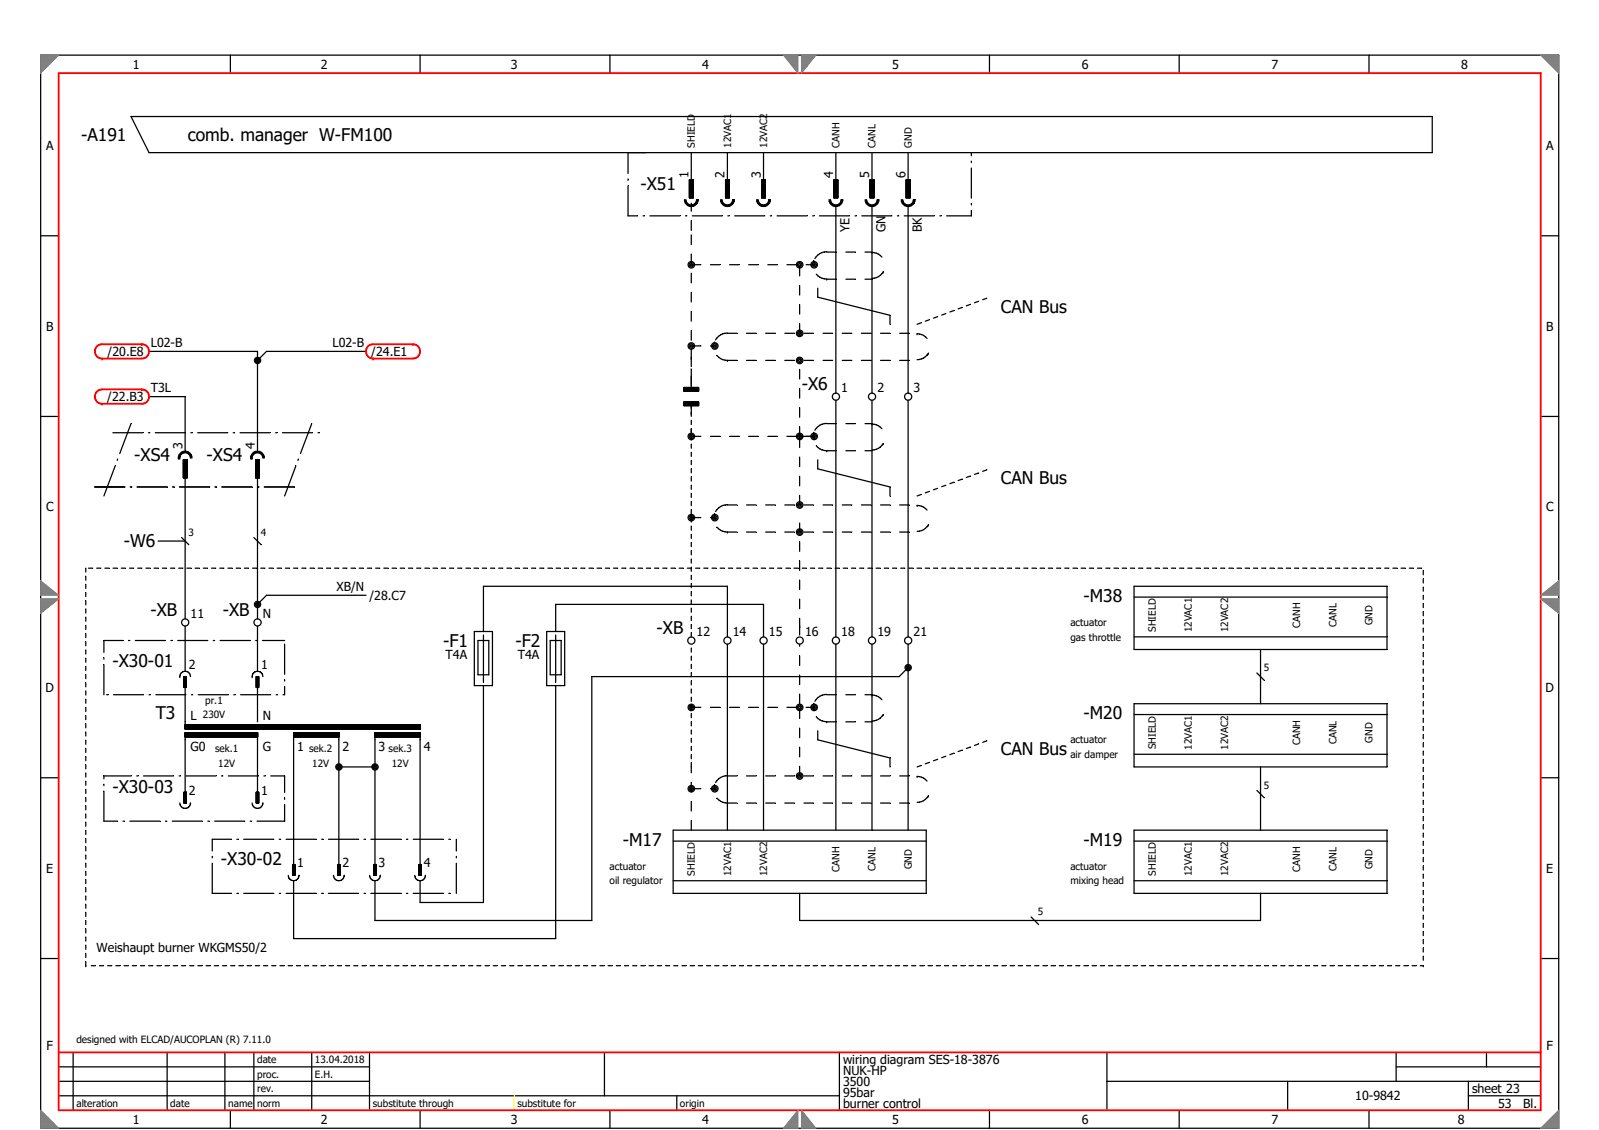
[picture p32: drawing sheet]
<svg xmlns="http://www.w3.org/2000/svg" width="297mm" height="210mm" viewBox="0 0 297 210" stroke-linecap="round" stroke-linejoin="round" font-family="sans-serif">
<defs><g id="words">
<g font-size="3.2">
<text x="15.1" y="26.2">-A191</text>
<text x="34.9" y="26.2">comb. manager W-FM100</text>
<text x="119" y="35.2">-X51</text>
<text x="185.9" y="58.1">CAN Bus</text>
<text x="148.9" y="72.5">-X6</text>
<text x="24.9" y="85.6">-XS4</text>
<text x="38.4" y="85.6">-XS4</text>
<text x="185.9" y="90">CAN Bus</text>
<text x="23" y="101.7">-W6</text>
<text x="201.3" y="111.8">-M38</text>
<text x="28" y="114.5">-XB</text>
<text x="41.4" y="114.5">-XB</text>
<text x="122" y="117.8">-XB</text>
<text x="20.9" y="123.9">-X30-01</text>
<text x="82.3" y="120.2">-F1</text>
<text x="95.8" y="120.2">-F2</text>
<text x="28.9" y="133.6">T3</text>
<text x="201.3" y="133.6">-M20</text>
<text x="185.9" y="140.3">CAN Bus</text>
<text x="20.9" y="147.4">-X30-03</text>
<text x="41" y="160.8">-X30-02</text>
<text x="115.7" y="157.1">-M17</text>
<text x="201.3" y="157.1">-M19</text>
</g>
<g font-size="2.3">
<text x="24.7" y="12.8">1</text>
<text x="59.6" y="12.8">2</text>
<text x="94.9" y="12.8">3</text>
<text x="130.5" y="12.8">4</text>
<text x="165.7" y="12.8">5</text>
<text x="201" y="12.8">6</text>
<text x="236.2" y="12.8">7</text>
<text x="271.5" y="12.8">8</text>
<text x="8.5" y="27.9">A</text>
<text x="287.2" y="27.9">A</text>
<text x="127.9" y="33.1" transform="rotate(-90 127.9 33.1)">1</text>
<text x="134.6" y="33.1" transform="rotate(-90 134.6 33.1)">2</text>
<text x="141.3" y="33.1" transform="rotate(-90 141.3 33.1)">3</text>
<text x="154.8" y="33.1" transform="rotate(-90 154.8 33.1)">4</text>
<text x="161.5" y="33.1" transform="rotate(-90 161.5 33.1)">5</text>
<text x="168.2" y="33.1" transform="rotate(-90 168.2 33.1)">6</text>
<text x="157.8" y="43.1" transform="rotate(-90 157.8 43.1)">YE</text>
<text x="164.5" y="43.1" transform="rotate(-90 164.5 43.1)">GN</text>
<text x="171.2" y="43.1" transform="rotate(-90 171.2 43.1)">BK</text>
<text x="8.5" y="61.4">B</text>
<text x="28" y="64.5">L02-B</text>
<text x="61.8" y="64.5">L02-B</text>
<text x="287.2" y="61.4">B</text>
<text x="20" y="66.1">/20.E8</text>
<text x="69" y="66.1">/24.E1</text>
<text x="19.9" y="74.5">/22.B3</text>
<text x="28" y="72.9">T3L</text>
<text x="156.3" y="72.9">1</text>
<text x="163" y="72.9">2</text>
<text x="169.7" y="72.9">3</text>
<text x="33.9" y="83.4" transform="rotate(-90 33.9 83.4)">3</text>
<text x="47.3" y="83.4" transform="rotate(-90 47.3 83.4)">4</text>
<text x="8.5" y="95">C</text>
<text x="287.2" y="95">C</text>
<text x="62.5" y="109.8">XB/N</text>
<text x="68.6" y="111.5">/28.C7</text>
<text x="35.4" y="114.8">11</text>
<text x="48.8" y="114.8">N</text>
<text x="129.4" y="118.2">12</text>
<text x="136.1" y="118.2">14</text>
<text x="142.9" y="118.2">15</text>
<text x="149.6" y="118.2">16</text>
<text x="156.3" y="118.2">18</text>
<text x="163" y="118.2">19</text>
<text x="169.7" y="118.2">21</text>
<text x="35.1" y="124.2">2</text>
<text x="48.5" y="124.2">1</text>
<text x="82.8" y="122.5">T4A</text>
<text x="96.2" y="122.5">T4A</text>
<text x="8.4" y="128.6">D</text>
<text x="287.1" y="128.6">D</text>
<text x="35.4" y="133.8">L</text>
<text x="48.8" y="133.8">N</text>
<text x="35.4" y="139.5">G0</text>
<text x="48.8" y="139.5">G</text>
<text x="55.2" y="139.5">1</text>
<text x="63.6" y="139.5">2</text>
<text x="70.3" y="139.5">3</text>
<text x="78.7" y="139.5">4</text>
<text x="35.1" y="147.7">2</text>
<text x="48.5" y="147.7">1</text>
<text x="55.2" y="161.1">1</text>
<text x="63.6" y="161.1">2</text>
<text x="70.3" y="161.1">3</text>
<text x="78.7" y="161.1">4</text>
<text x="8.6" y="162.2">E</text>
<text x="287.2" y="162.2">E</text>
<text x="17.9" y="176.9">Weishaupt burner WKGMS50/2</text>
<text x="8.6" y="195.1">F</text>
<text x="156.6" y="197.7">wiring diagram SES-18-3876</text>
<text x="287.3" y="195.1">F</text>
<text x="156.6" y="201.8">3500</text>
<text x="156.6" y="199.8">NUK-HP</text>
<text x="156.6" y="203.8">95bar</text>
<text x="273.4" y="203.1">sheet 23</text>
<text x="24.7" y="208.8">1</text>
<text x="59.6" y="208.8">2</text>
<text x="94.9" y="208.8">3</text>
<text x="130.5" y="208.8">4</text>
<text x="156.6" y="205.8">burner control</text>
<text x="165.7" y="208.8">5</text>
<text x="201" y="208.8">6</text>
<text x="236.2" y="208.8">7</text>
<text x="251.8" y="204.5">10-9842</text>
<text x="270.8" y="208.8">8</text>
<text x="278.3" y="205.8">53</text>
<text x="283" y="205.8">Bl.</text>
</g>
<g font-size="1.9">
<text x="129.1" y="27.4" transform="rotate(-90 129.1 27.4)">SHIELD</text>
<text x="135.8" y="27.4" transform="rotate(-90 135.8 27.4)">12VAC1</text>
<text x="142.5" y="27.4" transform="rotate(-90 142.5 27.4)">12VAC2</text>
<text x="155.9" y="27.4" transform="rotate(-90 155.9 27.4)">CANH</text>
<text x="162.7" y="27.4" transform="rotate(-90 162.7 27.4)">CANL</text>
<text x="169.4" y="27.4" transform="rotate(-90 169.4 27.4)">GND</text>
<text x="35" y="99.5">3</text>
<text x="48.4" y="99.5">4</text>
<text x="198.8" y="116.3">actuator</text>
<text x="198.8" y="119">gas throttle</text>
<text x="214.7" y="117.4" transform="rotate(-90 214.7 117.4)">SHIELD</text>
<text x="221.4" y="117.5" transform="rotate(-90 221.4 117.5)">12VAC1</text>
<text x="228.1" y="117.5" transform="rotate(-90 228.1 117.5)">12VAC2</text>
<text x="241.6" y="116.7" transform="rotate(-90 241.6 116.7)">CANH</text>
<text x="248.3" y="116.5" transform="rotate(-90 248.3 116.5)">CANL</text>
<text x="255" y="116.2" transform="rotate(-90 255 116.2)">GND</text>
<text x="234.8" y="124.7">5</text>
<text x="38.1" y="130.8">pr.1</text>
<text x="37.7" y="133.5">230V</text>
<text x="40" y="139.8">sek.1</text>
<text x="40.6" y="142.5">12V</text>
<text x="57.4" y="139.8">sek.2</text>
<text x="58" y="142.5">12V</text>
<text x="72.2" y="139.8">sek.3</text>
<text x="72.8" y="142.5">12V</text>
<text x="198.8" y="138.2">actuator</text>
<text x="198.8" y="140.8">air damper</text>
<text x="214.7" y="139.3" transform="rotate(-90 214.7 139.3)">SHIELD</text>
<text x="221.4" y="139.3" transform="rotate(-90 221.4 139.3)">12VAC1</text>
<text x="228.1" y="139.3" transform="rotate(-90 228.1 139.3)">12VAC2</text>
<text x="241.6" y="138.5" transform="rotate(-90 241.6 138.5)">CANH</text>
<text x="248.3" y="138.3" transform="rotate(-90 248.3 138.3)">CANL</text>
<text x="255" y="138" transform="rotate(-90 255 138)">GND</text>
<text x="234.8" y="146.6">5</text>
<text x="113.2" y="161.6">actuator</text>
<text x="162.7" y="161.8" transform="rotate(-90 162.7 161.8)">CANL</text>
<text x="169.4" y="161.5" transform="rotate(-90 169.4 161.5)">GND</text>
<text x="198.8" y="161.6">actuator</text>
<text x="248.3" y="161.8" transform="rotate(-90 248.3 161.8)">CANL</text>
<text x="255" y="161.5" transform="rotate(-90 255 161.5)">GND</text>
<text x="113.2" y="164.3">oil regulator</text>
<text x="129.1" y="162.8" transform="rotate(-90 129.1 162.8)">SHIELD</text>
<text x="135.8" y="162.8" transform="rotate(-90 135.8 162.8)">12VAC1</text>
<text x="142.5" y="162.8" transform="rotate(-90 142.5 162.8)">12VAC2</text>
<text x="155.9" y="162" transform="rotate(-90 155.9 162)">CANH</text>
<text x="198.8" y="164.3">mixing head</text>
<text x="214.7" y="162.8" transform="rotate(-90 214.7 162.8)">SHIELD</text>
<text x="221.4" y="162.8" transform="rotate(-90 221.4 162.8)">12VAC1</text>
<text x="228.1" y="162.8" transform="rotate(-90 228.1 162.8)">12VAC2</text>
<text x="241.6" y="162" transform="rotate(-90 241.6 162)">CANH</text>
<text x="192.8" y="170.1">5</text>
<text x="14.2" y="193.9">designed with ELCAD/AUCOPLAN (R) 7.11.0</text>
<text x="47.8" y="197.6">date</text>
<text x="58.5" y="197.6">13.04.2018</text>
<text x="47.8" y="200.3">proc.</text>
<text x="47.8" y="202.9">rev.</text>
<text x="58.5" y="200.3">E.H.</text>
<text x="14.2" y="205.6">alteration</text>
<text x="31.6" y="205.6">date</text>
<text x="42.4" y="205.6">name</text>
<text x="47.8" y="205.6">norm</text>
<text x="69.3" y="205.6">substitute through</text>
<text x="96.1" y="205.6">substitute for</text>
<text x="126.3" y="205.6">origin</text>
</g>
</g></defs>
<g fill="none" stroke="#000" stroke-width=".23">
<path d="M7.6 10.2h282v199.5h-282zM42.8 10.2v3.4M78 10.2v3.4M113.3 10.2v3.4M183.8 10.2v3.4M219.1 10.2v3.4M254.3 10.2v3.4M24.3 21.7h241.8v6.7h-238.4zM116.7 28.4v3.8M116.7 33.3v.2M116.7 34.5v5.6h1.7M127.4 37.1a.99 .99 0 0 0 1 1 .99 .99 0 0 0 1-1"/>
<path d="M128.1 33.4h.7M128.1 33.5h.7M128.1 33.6h.7M128.1 33.7h.7M128.1 33.8h.7M128.1 33.9h.7M128.1 34h.7M128.1 34.1h.7M128.1 34.2h.7M128.1 34.3h.7M128.1 34.4h.7M128.1 34.5h.7"/>
<path d="M128.1 34.6h.7M128.1 34.7h.7M128.1 34.8h.7M128.1 34.9h.7M128.1 35h.7M128.1 35.1h.7M128.1 35.2h.7M128.1 35.3h.7M128.1 35.4h.7M128.1 35.5h.7M128.1 35.6h.7M128.1 35.7h.7"/>
<path d="M128.1 35.8h.7M128.1 35.9h.7M128.1 36h.7M128.1 36.1h.7M128.1 36.2h.7M128.1 36.3h.7M128.1 36.4h.7M128.1 36.5h.7M128.1 36.6h.7M128.1 36.7h.7M128.4 28.4v5M128.4 37.8v1.4"/>
<path d="M128.8 33.4v3.4M128.8 33.4h-.7v3.4h.7M129.4 37.1h.1M129.5 37.1h.1M129.5 37.1a1.12 1.12 0 0 1-1.1 1.1 1.12 1.12 0 0 1-1.1-1.1M129.7 37.1h.1M129.7 37.1a1.27 1.27 0 0 1-1.3 1.3 1.27 1.27 0 0 1-1.3-1.3M134.1 37.1a.99 .99 0 0 0 1 1 .99 .99 0 0 0 1-1M134.8 33.4h.7v3.4h-.7zM134.8 33.4h.7M134.8 33.5h.7M134.8 33.6h.7"/>
<path d="M134.8 33.7h.7M134.8 33.8h.7M134.8 33.9h.7M134.8 34h.7M134.8 34.1h.7M134.8 34.2h.7M134.8 34.3h.7M134.8 34.4h.7M134.8 34.5h.7M134.8 34.6h.7M134.8 34.7h.7M134.8 34.8h.7"/>
<path d="M134.8 34.9h.7M134.8 35h.7M134.8 35.1h.7M134.8 35.2h.7M134.8 35.3h.7M134.8 35.4h.7M134.8 35.5h.7M134.8 35.6h.7M134.8 35.7h.7M134.8 35.8h.7M134.8 35.9h.7M134.8 36h.7"/>
<path d="M134.8 36.1h.7M134.8 36.2h.7M134.8 36.3h.7M134.8 36.4h.7M134.8 36.5h.7M134.8 36.6h.7M134.8 36.7h.7M135.1 28.4v5M136.1 37.1h.1M136.2 37.1h.1M136.2 37.1a1.12 1.12 0 0 1-1.1 1.1 1.12 1.12 0 0 1-1.1-1.1M136.4 37.1a1.27 1.27 0 0 1-1.3 1.3 1.27 1.27 0 0 1-1.2-1.3"/>
<path d="M136.4 37.1h.1M140.8 37.1a.99 .99 0 0 0 1 1 .99 .99 0 0 0 1-1M141.5 33.4h.7M141.5 33.5h.7M141.5 33.6h.7M141.5 33.7h.7M141.5 33.8h.7M141.5 33.9h.7M141.5 34h.7M141.5 34.1h.7M141.5 34.2h.7M141.5 34.3h.7"/>
<path d="M141.5 34.4h.7M141.5 34.5h.7M141.5 34.6h.7M141.5 34.7h.7M141.5 34.8h.7M141.5 34.9h.7M141.5 35h.7M141.5 35.1h.7M141.5 35.2h.7M141.5 35.3h.7M141.5 35.4h.7M141.5 35.5h.7"/>
<path d="M141.5 35.6h.7M141.5 35.7h.7M141.5 35.8h.7M141.5 35.9h.7M141.5 36h.7M141.5 36.1h.7M141.5 36.2h.7M141.5 36.3h.7M141.5 36.4h.7M141.5 36.5h.7M141.5 36.6h.7M141.5 36.7h.7"/>
<path d="M141.8 28.4v5M142.2 33.4v3.4M142.2 33.4h-.7v3.4h.7M142.8 37.1h.1M143 37.1h.1M143 37.1a1.12 1.12 0 0 1-1.2 1.1 1.12 1.12 0 0 1-1.1-1.1M143.1 37.1h.1M143.1 37.1a1.27 1.27 0 0 1-1.3 1.3 1.27 1.27 0 0 1-1.2-1.3M154.3 37.1a.99 .99 0 0 0 1 1 .99 .99 0 0 0 1-1M154.9 33.4h.7M154.9 33.5h.7M154.9 33.6h.7"/>
<path d="M154.9 33.7h.7M154.9 33.8h.7M154.9 33.9h.7M154.9 34h.7M154.9 34.1h.7M154.9 34.2h.7M154.9 34.3h.7M154.9 34.4h.7M154.9 34.5h.7M154.9 34.6h.7M154.9 34.7h.7M154.9 34.8h.7"/>
<path d="M154.9 34.9h.7M154.9 35h.7M154.9 35.1h.7M154.9 35.2h.7M154.9 35.3h.7M154.9 35.4h.7M154.9 35.5h.7M154.9 35.6h.7M154.9 35.7h.7M154.9 35.8h.7M154.9 35.9h.7M154.9 36h.7"/>
<path d="M154.9 36.1h.7M154.9 36.2h.7M154.9 36.3h.7M154.9 36.4h.7M154.9 36.5h.7M154.9 36.6h.7M154.9 36.7h.7M155.3 28.4v5M155.3 38.4v34.6M155.6 33.4v3.4M155.6 33.4h-.7v3.4h.7M156.3 37.1h.1"/>
<path d="M156.4 37.1h.1M156.4 37.1a1.12 1.12 0 0 1-1.1 1.1 1.12 1.12 0 0 1-1.1-1.1M156.5 37.1h.1M156.5 37.1a1.27 1.27 0 0 1-1.2 1.3 1.27 1.27 0 0 1-1.3-1.3M161 37.1a.99 .99 0 0 0 1 1 .99 .99 0 0 0 1-1M161.6 33.4h.7M161.6 33.5h.7M161.6 33.6h.7M161.6 33.7h.7M161.6 33.8h.7M161.6 33.9h.7M161.6 34h.7"/>
<path d="M161.6 34.1h.7M161.6 34.2h.7M161.6 34.3h.7M161.6 34.4h.7M161.6 34.5h.7M161.6 34.6h.7M161.6 34.7h.7M161.6 34.8h.7M161.6 34.9h.7M161.6 35h.7M161.6 35.1h.7M161.6 35.2h.7"/>
<path d="M161.6 35.3h.7M161.6 35.4h.7M161.6 35.5h.7M161.6 35.6h.7M161.6 35.7h.7M161.6 35.8h.7M161.6 35.9h.7M161.6 36h.7M161.6 36.1h.7M161.6 36.2h.7M161.6 36.3h.7M161.6 36.4h.7"/>
<path d="M161.6 36.5h.7M161.6 36.6h.7M161.6 36.7h.7M162 28.4v5M162 38.4v34.6M162.3 33.4v3.4M162.3 33.4h-.7v3.4h.7M163 37.1h.1M163.1 37.1a1.12 1.12 0 0 1-1.1 1.1 1.12 1.12 0 0 1-1.1-1.1M163.1 37.1h.1M163.3 37.1h.1M163.3 37.1a1.27 1.27 0 0 1-1.3 1.3 1.27 1.27 0 0 1-1.3-1.3"/>
<path d="M167.7 37.1a.99 .99 0 0 0 1 1 .99 .99 0 0 0 1-1M168.4 33.4h.6l.1 3.4h-.7zM168.4 33.4h.7M168.4 33.5h.7M168.4 33.6h.7M168.4 33.7h.7M168.4 33.8h.7M168.4 33.9h.7M168.4 34h.7M168.4 34.1h.7M168.4 34.2h.7M168.4 34.3h.7"/>
<path d="M168.4 34.4h.7M168.4 34.5h.7M168.4 34.6h.7M168.4 34.7h.7M168.4 34.8h.7M168.4 34.9h.7M168.4 35h.7M168.4 35.1h.7M168.4 35.2h.7M168.4 35.3h.7M168.4 35.4h.7M168.4 35.5h.7"/>
<path d="M168.4 35.6h.7M168.4 35.7h.7M168.4 35.8h.7M168.4 35.9h.7M168.4 36h.7M168.4 36.1h.7M168.4 36.2h.7M168.4 36.3h.7M168.4 36.4h.7M168.4 36.5h.7M168.4 36.6h.7M168.4 36.7h.7"/>
<path d="M168.7 28.4v5M168.7 38.4v34.6M169.7 37.1h.1M169.8 37.1h.1M169.8 37.1a1.12 1.12 0 0 1-1.1 1.1 1.12 1.12 0 0 1-1.1-1.1M170 37.1h.1M170 37.1a1.27 1.27 0 0 1-1.3 1.3 1.27 1.27 0 0 1-1.3-1.3M180.4 39.1v1h-4.6M180.4 28.4v.5M180.4 30v.2M180.4 31.2v5.6M180.4 37.8v.3"/>
<path d="M7.6 43.8h3.3M119.5 40.1h.2M120.7 40.1h5.6M127.3 40.1h.3M128.4 41v1.8M128.4 43.7v1.7M128.4 47.2v1.8M128.4 50.8v1.8M128.4 54.3v1.8M128.4 57.9v1.8M128.4 49.2h1.8M128.6 40.1h5.6"/>
<path d="M132 49.2h1.7M135.2 40.1h.3M135.5 49.2h1.8M136.5 40.1h5.6M139.1 49.2h1.8M142.6 49.2h1.8M143.1 40.1h.2M144.4 40.1h5.5M146.2 49.2h1.8M148.5 49.5v1.8M148.5 53v1.8M148.5 56.6v1.8"/>
<path d="M149.8 49.2h1.4M151 40.1h.2M151.2 48.5h.1M151.6 50.9a2.52 2.52 0 0 0 2 1M151.9 53.6v1.6l13.4 3.4v1.7M152.2 40.1h5.6M153.6 46.8a2.54 2.54 0 0 0-2.2 1.2M153.6 51.9h.1M153.6 46.8h1.8M153.6 51.9h1.8M157.1 46.8h1.8M157.1 51.9h1.8"/>
<path d="M158.8 40.1h.3M160.1 40.1h5.6M160.7 46.8h1.3M160.7 51.9h1.3M162 46.9h.1M162 46.9a2.4 2.4 0 0 1 1.8 .9M164.1 50.5l-.3 .4a2.31 2.31 0 0 1-1.8 .8M164.1 50.5h.1M166.7 40.1h.3M168 40.1h5.6M171.1 60l-.7 .3M172.7 59.4l-.8 .3"/>
<path d="M174.2 58.8l-.8 .3M174.6 40.1h.2M175.7 58.3l-.8 .2M177.2 57.7l-.7 .3M178.7 57.1l-.7 .3M180.3 56.6l-.8 .2M181.8 56l-.8 .3M183.3 55.4l-.7 .3M286.2 43.8h3.4M7.6 77.4h3.3M24.3 78.7l-2.1 5.6M27.7 73.7h6.7v10.1"/>
<path d="M27.7 65.3h20.1v18.5M57.9 78.7l-2.1 5.6M68 65.3h-18.5l-1.7 1.7M127.1 72h2.6l.1 .7h-2.7zM127.1 74.7h2.6l.1 .7h-2.7zM127.1 72.1h2.7M127.1 72.2h2.7M127.1 72.3h2.7M127.1 72.4h2.7M127.1 72.5h2.7M127.1 72.6h2.7M127.1 74.7h2.7"/>
<path d="M127.1 74.8h2.7M127.1 74.9h2.7M127.1 75h2.7M127.1 75.1h2.7M127.1 75.2h2.7M127.1 75.3h2.7M128.4 61.4v1.8M128.4 65v3.1M128.4 68.6v3.4M128.4 75.4v2M128.4 78.1v.8M128.4 79.7v.7"/>
<path d="M128.4 64.3h1.8M132 64.3h.8M132.7 63.6h.1M133.2 66.1a2.52 2.52 0 0 0 1.9 .9M135.1 61.9a2.54 2.54 0 0 0-2.2 1.3M135.1 67h.1M135.1 67h1.8M135.1 61.9h1.8M138.7 67h1.8M138.7 61.9h1.8M142.2 67h1.8M142.2 61.9h1.8"/>
<path d="M145.8 67h1.8M145.8 61.9h1.8M148.5 79.3v1.8h2.7M148.5 60.2v1.7M148.5 68.6v1.8M148.5 72.2v1.8M148.5 75.8v1.7M149.3 67h1.8M149.3 61.9h1.8M152.9 67h1.8M152.9 61.9h1.8M153.6 78.7a2.54 2.54 0 0 0-2.2 1.2"/>
<path d="M153.6 78.7h1.8M155.3 74.4v43.9M156.5 67h1.7M156.5 61.9h1.7M157.1 78.7h1.8M160 67h1.8M160 61.9h1.8M160.7 78.7h1.3M162 78.8h.1M162 78.8a2.4 2.4 0 0 1 1.8 .9M162 74.4v43.9M163.6 67h1.8"/>
<path d="M163.6 61.9h1.8M167.1 67h1.8M167.1 61.9h1.8M168.7 74.4v43.9M170.4 62h.1M170.4 62a2.4 2.4 0 0 1 1.8 .9M172.5 65.6l-.3 .4a2.31 2.31 0 0 1-1.8 .8M172.5 65.6h.1M286.2 77.4h3.4M17.6 90.5h5.6M21 80.4h5.6M21.4 86.6l-2.1 5.6"/>
<path d="M21.9 85.3l-.1 .3M24.2 90.5h.3M25.5 90.5h5.6M27.6 80.4h.2M28.8 80.4h5.6M32.1 90.5h.2M33.1 85.1h.1M33.3 85.1h.1M33.4 90.5h5.5M33.4 85.1h.1M33.7 99.9l1.4 1.3M34.1 85.4h.6l.1 3.4h-.7z"/>
<path d="M34.1 85.5h.7M34.1 85.6h.7M34.1 85.7h.7M34.1 85.8h.7M34.1 85.9h.7M34.1 86h.7M34.1 86.1h.7M34.1 86.2h.7M34.1 86.3h.7M34.1 86.4h.7M34.1 86.5h.7M34.1 86.6h.7"/>
<path d="M34.1 86.7h.7M34.1 86.8h.7M34.1 86.9h.7M34.1 87h.7M34.1 87.1h.7M34.1 87.2h.7M34.1 87.3h.7M34.1 87.4h.7M34.1 87.5h.7M34.1 87.6h.7M34.1 87.7h.7M34.1 87.8h.7"/>
<path d="M34.1 87.9h.7M34.1 88h.7M34.1 88.1h.7M34.1 88.2h.7M34.1 88.3h.7M34.1 88.4h.7M34.1 88.5h.7M34.1 88.6h.7M34.1 88.7h.7M34.4 88.8v26.2M35.4 85.1a.99 .99 0 0 0-1-1 .99 .99 0 0 0-1 1M35.5 80.4h.2"/>
<path d="M35.5 85.1a1.12 1.12 0 0 0-1.1-1.1 1.12 1.12 0 0 0-1.1 1.1M35.7 85.1a1.27 1.27 0 0 0-1.3-1.3 1.27 1.27 0 0 0-1.3 1.3M36.7 80.4h5.6M40 90.5h.2M41.2 90.5h5.6M43.3 80.4h.3M44.6 80.4h5.6M46.6 85.1h.1M46.7 85.1h.1M46.8 85.1h.1M47.2 99.9l1.3 1.3M47.5 85.5h.7"/>
<path d="M47.5 85.6h.7M47.5 85.7h.7M47.5 85.8h.7M47.5 85.9h.7M47.5 86h.7M47.5 86.1h.7M47.5 86.2h.7M47.5 86.3h.7M47.5 86.4h.7M47.5 86.5h.7M47.5 86.6h.7M47.5 86.7h.7"/>
<path d="M47.5 86.8h.7M47.5 86.9h.7M47.5 87h.7M47.5 87.1h.7M47.5 87.2h.7M47.5 87.3h.7M47.5 87.4h.7M47.5 87.5h.7M47.5 87.6h.7M47.5 87.7h.7M47.5 87.8h.7M47.5 87.9h.7"/>
<path d="M47.5 88h.7M47.5 88.1h.7M47.5 88.2h.7M47.5 88.3h.7M47.5 88.4h.7M47.5 88.5h.7M47.5 88.6h.7M47.5 88.7h.7M47.8 88.8v26.2M47.8 90.5h.3M48.2 85.4v3.4M48.2 85.4h-.7v3.4h.7"/>
<path d="M48.8 85.1a.99 .99 0 0 0-1-1 .99 .99 0 0 0-1 1M49 85.1a1.12 1.12 0 0 0-1.2-1.1 1.12 1.12 0 0 0-1.1 1.1M49.1 85.1a1.27 1.27 0 0 0-1.3-1.3 1.27 1.27 0 0 0-1.2 1.3M49.1 90.5h5.6M51.2 80.4h.3M52.5 80.4h5.6M55 86.6l-2.1 5.6M55.4 85.3l-.1 .3M59.1 80.4h.2M128.4 81v.8M128.4 82.5v.8M128.4 84.1v.7"/>
<path d="M128.4 85.6v.7M128.4 87.1v.8M128.4 88.6v.8M128.4 90.1v.8M128.4 91.7v.7M128.4 93.2v.8M128.4 94.7v.8M128.4 96.2v.8M128.4 97.8v.7M128.4 99.3v.8M128.4 81.1h1.8M128.4 96.2h1.8"/>
<path d="M132 81.1h1.7M132 96.2h.8M132.7 95.5h.1M133.2 98a2.52 2.52 0 0 0 1.9 .9M135.1 98.9h.1M135.1 98.9h1.8M135.5 81.1h1.8M136.9 93.8a4.5 4.5 0 0 0-3 .3l-1 1M138.7 93.8h1.8M138.7 98.9h1.8M139.1 81.1h1.8M142.2 93.8h1.8"/>
<path d="M142.2 98.9h1.8M142.6 81.1h1.8M145.8 93.8h1.8M145.8 98.9h1.8M146.2 81.1h1.8M148.5 81.4v1.8M148.5 84.9v1.8M148.5 88.5v1.8M148.5 92.1v1.7M148.5 97.2v1.7M149.3 93.8h1.8M149.3 98.9h1.8"/>
<path d="M151.2 80.3h.1M151.6 82.8a2.52 2.52 0 0 0 2 1M151.9 85.4v1.7l13.4 3.4v1.7M152.9 93.8h1.8M152.9 98.9h1.8M153.6 83.8h.1M153.6 83.8h1.8M156.5 93.8h1.7M156.5 98.9h1.7M157.1 83.8h1.8M160 93.8h1.8M160 98.9h1.8"/>
<path d="M160.7 83.8h1.3M163.6 93.8h1.8M163.6 98.9h1.8M164.1 82.4l-.3 .4a2.31 2.31 0 0 1-1.8 .8M164.1 82.4h.1M167.1 93.8h1.8M167.1 98.9h1.8M170.4 93.9h.1M170.4 93.9a2.4 2.4 0 0 1 1.8 .9M171.1 91.9l-.7 .3M172.5 97.5l-.3 .4a2.31 2.31 0 0 1-1.8 .8M172.5 97.5h.1"/>
<path d="M172.7 91.3l-.8 .3M174.2 90.7l-.8 .3M175.7 90.2l-.8 .2M177.2 89.6l-.7 .3M178.7 89l-.7 .3M180.3 88.5l-.8 .2M181.8 87.9l-.8 .3M183.3 87.3l-.7 .3M15.9 105.6v.7M15.9 107.1v.7M15.9 108.6v.7M15.9 110.1v.8"/>
<path d="M15.9 111.6v.8M15.9 113.2v.7M15.9 114.7v.7M15.9 116.2v.8M15.9 117.7v.8M15.9 119.3v.7M16.4 105.6h.8M18 105.6h.7M19.5 105.6h.8M21 105.6h.8M22.5 105.6h.8M22.9 119h-3.6v2.2"/>
<path d="M23.9 119h.2M24.1 105.6h.7M25.1 119h5.6M25.6 105.6h.7M27.1 105.6h.8M28.6 105.6h.8M29.4 100.5h5M30.2 105.6h.7M31.7 105.6h.7M31.7 119h.3M33 119h5.6M33.2 105.6h.8"/>
<path d="M34.4 116.3v8.4M34.7 105.6h.8M36.3 105.6h.7M37.8 105.6h.7M39.3 105.6h.8M39.6 119h.3M40.8 105.6h.8M40.9 119h5.6M42.4 105.6h.7M43.9 105.6h.7M45.4 105.6h.8M46.9 105.6h.8"/>
<path d="M47.5 119h.2M47.8 116.3v8.4M48.4 105.6h.8M48.8 119h4.1M50 105.6h.7M51.5 105.6h.8M52.9 119.7v5.6M53 105.6h.8M54.5 105.6h.8M56.1 105.6h.7M57.6 105.6h.8M59.1 105.6h.8"/>
<path d="M60.6 105.6h.8M62.2 105.6h.7M63.7 105.6h.7M65.2 105.6h.8M66.7 105.6h.8M68 110.6h-18.5l-1.7 1.7M68.3 105.6h.7M69.8 105.6h.7M71.3 105.6h.8M72.8 105.6h.8M74.4 105.6h.7M75.9 105.6h.7"/>
<path d="M77.4 105.6h.8M78.9 105.6h.8M80.5 105.6h.7M82 105.6h.7M83.5 105.6h.8M85 105.6h.8M86.5 105.6h.8M88.1 105.6h.7M88.1 117.3h3.4v10.1h-3.4zM88.8 119h2v6.4h-2zM89.6 105.6h.8M89.8 117.3v-8.4h45.3v9.4"/>
<path d="M89.8 118v8.7M91.1 105.6h.8M92.6 105.6h.8M94.2 105.6h.7M95.7 105.6h.8M97.2 105.6h.8M98.7 105.6h.8M100.3 105.6h.7M101.6 117.3h3.3v10.1h-3.3zM101.8 105.6h.7M102.2 119h2v6.4h-2zM103.2 117.3v-5h38.6v6"/>
<path d="M103.2 118v8.7M103.3 105.6h.8M104.8 105.6h.8M106.4 105.6h.7M107.9 105.6h.7M109.4 105.6h.8M110.9 105.6h.8M112.5 105.6h.7M114 105.6h.7M115.5 105.6h.8M117 105.6h.8M118.6 105.6h.7"/>
<path d="M120.1 105.6h.7M121.6 105.6h.8M123.1 105.6h.8M124.6 105.6h.8M126.2 105.6h.7M127.7 105.6h.8M128.4 100.8v.8M128.4 102.3v.8M128.4 103.9v.7M128.4 105.4v.8M128.4 106.9v.8M128.4 108.4v.8"/>
<path d="M128.4 110v.7M128.4 111.5v.7M128.4 113v.8M128.4 114.5v.8M128.4 116.1v.7M128.4 117.6v.7M129.2 105.6h.8M130.7 105.6h.8M132.3 105.6h.7M133.8 105.6h.8M135.1 119.7v34.6M135.3 105.6h.8"/>
<path d="M136.8 105.6h.8M138.4 105.6h.7M139.9 105.6h.7M141.4 105.6h.8M141.8 119.7v34.6M142.9 105.6h.8M144.5 105.6h.7M146 105.6h.7M147.5 105.6h.8M148.5 100.7v1.7M148.5 104.2v1.8M148.5 107.8v1.8"/>
<path d="M148.5 111.3v1.8M148.5 114.9v3.1M148.5 119.7v.4M149 105.6h.8M150.6 105.6h.7M152.1 105.6h.7M153.6 105.6h.8M155.1 105.6h.8M155.3 119.7v34.6M156.7 105.6h.7M158.2 105.6h.7M159.7 105.6h.8"/>
<path d="M161.2 105.6h.8M162 119.7v34.6M162.7 105.6h.8M164.3 105.6h.7M165.8 105.6h.8M167.3 105.6h.8M168.7 119.7v34.6M168.8 105.6h.8M170.4 105.6h.7M171.9 105.6h.8M173.4 105.6h.8M174.9 105.6h.8"/>
<path d="M176.5 105.6h.7M178 105.6h.7M179.5 105.6h.8M181 105.6h.8M182.6 105.6h.7M184.1 105.6h.7M185.6 105.6h.8M187.1 105.6h.8M188.7 105.6h.7M190.2 105.6h.7M191.7 105.6h.8M193.2 105.6h.8"/>
<path d="M194.8 105.6h.7M196.3 105.6h.7M197.8 105.6h.8M199.3 105.6h.8M200.8 105.6h.8M202.4 105.6h.7M203.9 105.6h.8M205.4 105.6h.8M206.9 105.6h.8M208.5 105.6h.7M210 105.6h.8M210.7 108.9h47v11.8h-47z"/>
<path d="M210.7 111h47M210.7 118.3h47M211.5 105.6h.8M213 105.6h.8M214.6 105.6h.7M216.1 105.6h.7M217.6 105.6h.8M219.1 105.6h.8M220.7 105.6h.7M222.2 105.6h.7M223.7 105.6h.8M225.2 105.6h.8"/>
<path d="M226.8 105.6h.7M228.3 105.6h.7M229.8 105.6h.8M231.3 105.6h.8M232.9 105.6h.7M234.4 105.6h.7M235.9 105.6h.8M237.4 105.6h.8M238.9 105.6h.8M240.5 105.6h.7M242 105.6h.8M243.5 105.6h.8"/>
<path d="M245 105.6h.8M246.6 105.6h.7M248.1 105.6h.8M249.6 105.6h.8M251.1 105.6h.8M252.7 105.6h.7M254.2 105.6h.7M255.7 105.6h.8M257.2 105.6h.8M258.8 105.6h.7M260.3 105.6h.7M261.8 105.6h.8"/>
<path d="M263.3 105.6h.8M264.4 106v.8M264.4 107.6v.7M264.4 109.1v.8M264.4 110.6v.8M264.4 112.1v.8M264.4 113.7v.7M264.4 115.2v.8M264.4 116.7v.8M264.4 118.2v.8M264.4 119.8v.7M15.9 120.8v.7"/>
<path d="M15.9 122.3v.8M15.9 123.8v.8M15.9 125.3v.8M15.9 126.9v.7M15.9 128.4v.8M15.9 129.9v.8M15.9 131.4v.8M15.9 133v.7M15.9 134.5v.8M15.9 136v.8M15.9 137.5v.8M15.9 139.1v.7"/>
<path d="M19.3 122.2v.3M19.3 123.5v5.6M19.8 129.1h.3M21.1 129.1h5.6M27.7 129.1h.2M29 129.1h5.5M33.4 125.7h.1M34.2 125.8h.4M34.2 125.9h.4M34.2 126h.4M34.2 126.1h.4M34.2 126.2h.4"/>
<path d="M34.2 126.3h.4M34.2 126.4h.4M34.2 126.5h.4M34.2 126.6h.4M34.2 126.7h.4M34.2 126.8h.4M34.2 126.9h.4M34.2 127h.4M34.2 127.1h.4M34.2 127.2h.4M34.2 127.3h.4M34.2 127.4h.4"/>
<path d="M34.2 127.5h.4M34.2 127.6h.4M34.2 127.7h.4M34.4 124.7l-.5 .2a.93 .93 0 0 0-.5 .8M34.4 127.7v7.8h43.7M34.4 134.7h43.7M34.4 134.8h43.7M34.4 134.9h43.7M34.4 135h43.7M34.4 135.1h43.7M34.4 135.2h43.7M34.4 135.3h43.7"/>
<path d="M34.4 135.4h43.7M34.4 136.2h13.5M34.4 136.3h13.5M34.4 136.4h13.5M34.4 136.5h13.5M34.4 136.6h13.5M34.4 136.7h13.5M34.4 136.8h13.5M34.4 136.9h13.5M34.4 124.7l.7 .3 .3 .7M34.6 125.7v2M34.6 125.7h-.4v2h.4"/>
<path d="M35.6 129.1h.2M36.8 129.1h5.6M43.4 129.1h.3M44.7 129.1h5.6M46.8 125.7h.1M47.6 125.8h.4M47.6 125.9h.4M47.6 126h.4M47.6 126.1h.4M47.6 126.2h.4M47.6 126.3h.4M47.6 126.4h.4"/>
<path d="M47.6 126.5h.4M47.6 126.6h.4M47.6 126.7h.4M47.6 126.8h.4M47.6 126.9h.4M47.6 127h.4M47.6 127.1h.4M47.6 127.2h.4M47.6 127.3h.4M47.6 127.4h.4M47.6 127.5h.4M47.6 127.6h.4"/>
<path d="M47.6 127.7h.4M47.8 127.7v6.4M47.8 124.7l-.5 .2a.93 .93 0 0 0-.5 .8M47.8 124.7l.7 .3 .3 .7M47.9 136.9h-13.5M48 125.7v2M48 125.7h-.4v2h.4M51.3 129.1h.3M52.9 127.6v1.5h-.3M52.9 126.3v.3M54.5 136.2h8.5M54.5 136.3h8.5"/>
<path d="M54.5 136.4h8.5M54.5 136.5h8.5M54.5 136.6h8.5M54.5 136.7h8.5M54.5 136.8h8.5M54.5 136.9h8.5M62.9 136.1v24.6M63 136.9h-8.5M63 136.1h-8.5v24.6M69.7 136.2h8.4M69.7 136.3h8.4M69.7 136.4h8.4"/>
<path d="M69.7 136.5h8.4M69.7 136.6h8.4M69.7 136.7h8.4M69.7 136.8h8.4M69.7 136.9h8.4M78 134.7v.8M78 136.1v24.6M78.1 136.9h-8.4M78.1 136.1h-8.4v24.6M89.8 127.4v40.3h-11.8v-4M103.2 127.4v47h-48.7v-10.7M128.4 120.4v.8"/>
<path d="M128.4 121.9v.8M128.4 123.5v.7M128.4 125v.8M128.4 126.5v.8M128.4 128v.8M128.4 129.6v.7M128.4 131.1v.7M128.4 132.6v.8M128.4 134.1v.8M128.4 135.7v.7M128.4 137.2v.7M128.4 138.7v.8"/>
<path d="M128.4 131.4h1.8M132 131.4h1.7M135.5 131.4h1.8M139.1 131.4h1.8M142.6 131.4h1.8M146.2 131.4h1.8M148.5 121.9v1.8M148.5 125.4v1.8M148.5 129v1.8M148.5 131.7v1.8M148.5 135.3v1.8M148.5 138.9v1.7"/>
<path d="M149.8 131.4h1.4M151.2 130.7h.1M151.6 133.2a2.52 2.52 0 0 0 2 .9M151.9 135.8v1.7l13.4 3.3v1.7M153.6 129a2.54 2.54 0 0 0-2.2 1.3M153.6 134.1h.1M153.6 129.1h1.8M153.6 134.1h1.8M157.1 129.1h1.8M157.1 134.1h1.8M160.7 129.1h1.3M160.7 134.1h1.3"/>
<path d="M162 129.2h.1M162 129.2a2.4 2.4 0 0 1 1.8 .8M164.1 132.8l-.3 .3a2.31 2.31 0 0 1-1.8 .9M164.1 132.8h.1M168.7 124.1l-1.7 1.6h-57.1v45.3h-40.2v-7.3M177.2 140l-.7 .2M178.7 139.4l-.7 .3M180.3 138.8l-.8 .3M181.8 138.2l-.8 .3M183.3 137.7l-.7 .2M210.7 130.8h47v11.7h-47zM210.7 132.8h47"/>
<path d="M233.5 125.1l1.3 1.3M234.2 120.7v10.1M264.4 121.3v.7M264.4 122.8v.8M264.4 124.3v.8M264.4 125.9v.7M264.4 127.4v.7M264.4 128.9v.8M264.4 130.4v.8M264.4 132v.7M264.4 133.5v.7M264.4 135v.8"/>
<path d="M264.4 136.5v.8M264.4 138v.8M264.4 139.6v.7M7.6 144.5h3.3M15.9 140.6v.8M15.9 142.1v.8M15.9 143.6v.8M15.9 145.2v.7M15.9 146.7v.7M15.9 148.2v.8M15.9 149.7v.8M15.9 151.3v.7"/>
<path d="M15.9 152.8v.7M15.9 154.3v.8M15.9 155.8v.8M15.9 157.4v.7M15.9 158.9v.7M19.3 145.7v.3M19.3 147v5.6h2.5M22.9 152.6h.2M24.1 152.6h5.6M24.4 144.2h-5.1v.5M25.4 144.2h.3M26.7 144.2h5.6"/>
<path d="M30.7 152.6h.3M32 152.6h5.6M33.3 144.2h.2M33.4 149.2a.99 .99 0 0 0 1 1 .99 .99 0 0 0 1-1M34.2 147.3h.4M34.2 147.4h.4M34.2 147.5h.4M34.2 147.6h.4M34.2 147.7h.4M34.2 147.8h.4M34.2 147.9h.4M34.2 148h.4"/>
<path d="M34.2 148.1h.4M34.2 148.2h.4M34.2 148.3h.4M34.2 148.4h.4M34.2 148.5h.4M34.2 148.6h.4M34.2 148.7h.4M34.2 148.8h.4M34.2 148.9h.4M34.2 149h.4M34.2 149.1h.4M34.2 149.2h.4"/>
<path d="M34.5 144.2h5.6M34.6 147.2v2M34.6 147.2h-.4v2h.4M35.4 149.2h.1M38.6 152.6h.3M39.4 159.2v.2M39.9 152.6h5.6M41.1 144.2h.3M42.4 144.2h5.6M43 156h-3.6v2.1M44 156h.3M45.3 156h5.6"/>
<path d="M46.5 152.6h.2M46.8 149.2a.99 .99 0 0 0 1 1 .99 .99 0 0 0 1-1M47.6 147.3h.4M47.6 147.4h.4M47.6 147.5h.4M47.6 147.6h.4M47.6 147.7h.4M47.6 147.8h.4M47.6 147.9h.4M47.6 148h.4M47.6 148.1h.4M47.6 148.2h.4"/>
<path d="M47.6 148.3h.4M47.6 148.4h.4M47.6 148.5h.4M47.6 148.6h.4M47.6 148.7h.4M47.6 148.8h.4M47.6 148.9h.4M47.6 149h.4M47.6 149.1h.4M47.6 149.2h.4M47.8 147.2l.1-11.1h-13.5v11.1M48 147.2v2"/>
<path d="M48 147.2h-.4v2h.4M48.8 149.2h.1M49 144.2h.3M50.3 144.2h2.6v3.1M51.9 156h.2M52.9 148.3v.2M52.9 149.5v3.1h-5.2M53.1 156h5.6M59.8 156h.2M61 156h5.6M62.9 142.5h6.8M67.6 156h.3"/>
<path d="M68.9 156h5.6M75.5 156h.3M76.8 156h5.6M83.4 156h.2M84.8 156v2.1M84.8 159.2v.2M125 154.3h47.1v11.7h-47.1zM125 156.3h47.1M128.4 140.2v.8M128.4 141.8v1.8M128.4 145.4v1.8M128.4 148.9v1.8"/>
<path d="M128.4 152.5v1.8M128.4 146.6h1.8M132 146.6h.8M132.7 145.8h.1M133.2 148.3a2.52 2.52 0 0 0 1.9 .9M135.1 144.1a2.54 2.54 0 0 0-2.2 1.3M135.1 149.2h.1M135.1 149.2h1.8M135.1 144.2h1.8M138.7 149.2h1.8M138.7 144.2h1.8M142.2 149.2h1.8"/>
<path d="M142.2 144.2h1.8M145.8 149.2h1.8M145.8 144.2h1.8M148.5 142.4v1.8M149.3 149.2h1.8M149.3 144.2h1.8M152.9 149.2h1.8M152.9 144.2h1.8M156.5 149.2h1.7M156.5 144.2h1.7M160 149.2h1.8M160 144.2h1.8"/>
<path d="M163.6 149.2h1.8M163.6 144.2h1.8M167.1 149.2h1.8M167.1 144.2h1.8M170.4 144.3h.1M170.4 144.3a2.4 2.4 0 0 1 1.8 .8M171.1 142.2l-.7 .3M172.5 147.9l-.3 .3a2.31 2.31 0 0 1-1.8 .9M172.5 147.9h.1M172.7 141.7l-.8 .2M174.2 141.1l-.8 .3M175.7 140.5l-.8 .3"/>
<path d="M210.7 154.3h47v11.7h-47zM210.7 156.3h47M210.7 140.2h47M233.5 146.9l1.3 1.3M234.2 142.5v11.8M264.4 141.1v.8M264.4 142.6v.8M264.4 144.1v.8M264.4 145.7v.7M264.4 147.2v.8M264.4 148.7v.8M264.4 150.2v.8"/>
<path d="M264.4 151.8v.7M264.4 153.3v.8M264.4 154.8v.8M264.4 156.3v.8M264.4 157.9v.7M264.4 159.4v.7M286.2 144.5h3.4M7.6 178.1h3.3M15.9 179.5h.1M15.9 160.4v.8M15.9 161.9v.8M15.9 163.4v.8"/>
<path d="M15.9 165v.7M15.9 166.5v.8M15.9 168v.8M15.9 169.5v.8M15.9 171.1v.7M15.9 172.6v.8M15.9 174.1v.8M15.9 175.6v.8M15.9 177.2v.7M15.9 178.7v.8M17 179.5h.7M18.5 179.5h.7"/>
<path d="M20 179.5h.8M21.5 179.5h.8M23 179.5h.8M24.6 179.5h.7M26.1 179.5h.8M27.6 179.5h.8M29.1 179.5h.8M30.7 179.5h.7M32.2 179.5h.8M33.7 179.5h.8M35.2 179.5h.8M36.8 179.5h.7"/>
<path d="M38.3 179.5h.7M39.4 160.4v5.6h3.6M39.8 179.5h.8M41.3 179.5h.8M42.9 179.5h.7M44 166h.3M44.4 179.5h.7M45.3 166h5.6M45.9 179.5h.8M47.4 179.5h.8M49 179.5h.7M50.5 179.5h.7"/>
<path d="M51.9 166h.2M52 179.5h.8M53.1 166h5.6M53.5 179.5h.8M53.5 162.7l.3 .7 .7 .3M54.4 160.7h.4v2h-.4zM54.4 160.7h.4M54.4 160.8h.4M54.4 160.9h.4M54.4 161h.4M54.4 161.1h.4M54.4 161.2h.4"/>
<path d="M54.4 161.3h.4M54.4 161.4h.4M54.4 161.5h.4M54.4 161.6h.4M54.4 161.7h.4M54.4 161.8h.4M54.4 161.9h.4M54.4 162h.4M54.4 162.1h.4M54.4 162.2h.4M54.4 162.3h.4M54.4 162.4h.4"/>
<path d="M54.4 162.5h.4M54.4 162.6h.4M55.1 179.5h.7M55.5 162.7h.1M55.5 162.7l-.1 .5a.93 .93 0 0 1-.9 .5M56.6 179.5h.7M58.1 179.5h.8M59.6 179.5h.8M59.8 166h.2M61 166h5.6M61.1 179.5h.8M62 162.7a.99 .99 0 0 0 .9 1 .99 .99 0 0 0 1-1"/>
<path d="M62.7 179.5h.7M62.7 160.7h.5M62.7 160.8h.5M62.7 160.9h.5M62.7 161h.5M62.7 161.1h.5M62.7 161.2h.5M62.7 161.3h.5M62.7 161.4h.5M62.7 161.5h.5M62.7 161.6h.5M62.7 161.7h.5"/>
<path d="M62.7 161.8h.5M62.7 161.9h.5M62.7 162h.5M62.7 162.1h.5M62.7 162.2h.5M62.7 162.3h.5M62.7 162.4h.5M62.7 162.5h.5M62.7 162.6h.5M63.1 160.7v2M63.2 160.7h-.5v2h.5M63.9 162.7h.1"/>
<path d="M64.2 179.5h.8M65.7 179.5h.8M67.2 179.5h.8M67.6 166h.3M68.7 162.7l.3 .7 .7 .3M68.8 179.5h.7M68.9 166h5.6M69.4 160.7h.5l-.1 2h-.4zM69.4 160.7h.5M69.4 160.8h.5M69.4 160.9h.5M69.4 161h.5"/>
<path d="M69.4 161.1h.5M69.4 161.2h.5M69.4 161.3h.5M69.4 161.4h.5M69.4 161.5h.5M69.4 161.6h.5M69.4 161.7h.5M69.4 161.8h.5M69.4 161.9h.5M69.4 162h.5M69.4 162.1h.5M69.4 162.2h.5"/>
<path d="M69.4 162.3h.5M69.4 162.4h.5M69.4 162.5h.5M69.4 162.6h.5M70.3 179.5h.8M70.7 162.7h.1M70.7 162.7l-.2 .5a.93 .93 0 0 1-.8 .5M71.8 179.5h.8M73.3 179.5h.8M74.9 179.5h.7M75.5 166h.3M76.4 179.5h.7"/>
<path d="M76.8 166h5.6M77 162.7l.3 .7 .7 .3M77.8 160.7h.5l-.1 2h-.4zM77.8 160.7h.5M77.8 160.8h.5M77.8 160.9h.5M77.8 161h.5M77.8 161.1h.5M77.8 161.2h.5M77.8 161.3h.5M77.8 161.4h.5M77.8 161.5h.5"/>
<path d="M77.8 161.6h.5M77.8 161.7h.5M77.8 161.8h.5M77.8 161.9h.5M77.8 162h.5M77.8 162.1h.5M77.8 162.2h.5M77.8 162.3h.5M77.8 162.4h.5M77.8 162.5h.5M77.8 162.6h.5M77.9 179.5h.8"/>
<path d="M79 162.7l-.1 .5a.93 .93 0 0 1-.9 .5M79 162.7h.1M79.4 179.5h.8M81 179.5h.7M82.5 179.5h.7M83.4 166h.2M84 179.5h.8M84.8 160.4v5.6M85.5 179.5h.8M87.1 179.5h.7M88.6 179.5h.7M90.1 179.5h.8"/>
<path d="M91.6 179.5h.8M93.2 179.5h.7M94.7 179.5h.7M96.2 179.5h.8M97.7 179.5h.8M99.2 179.5h.8M100.8 179.5h.7M102.3 179.5h.8M103.8 179.5h.8M105.3 179.5h.8M106.9 179.5h.7M108.4 179.5h.8"/>
<path d="M109.9 179.5h.8M111.4 179.5h.8M113 179.5h.7M114.5 179.5h.7M116 179.5h.8M117.5 179.5h.8M119.1 179.5h.7M120.6 179.5h.7M122.1 179.5h.8M123.6 179.5h.8M125 163.7h47.1M125.2 179.5h.7"/>
<path d="M126.7 179.5h.7M128.2 179.5h.8M129.7 179.5h.8M131.3 179.5h.7M132.8 179.5h.7M134.3 179.5h.8M135.8 179.5h.8M137.3 179.5h.8M138.9 179.5h.7M140.4 179.5h.8M141.9 179.5h.8M143.4 179.5h.8"/>
<path d="M145 179.5h.7M146.5 179.5h.8M148 179.5h.8M149.5 179.5h.8M151.1 179.5h.7M152.6 179.5h.7M154.1 179.5h.8M155.6 179.5h.8M157.2 179.5h.7M158.7 179.5h.7M160.2 179.5h.8M161.7 179.5h.8"/>
<path d="M163.3 179.5h.7M164.8 179.5h.7M166.3 179.5h.8M167.8 179.5h.8M169.4 179.5h.7M170.9 179.5h.7M172.4 179.5h.8M173.9 179.5h.8M175.4 179.5h.8M177 179.5h.7M178.5 179.5h.8M180 179.5h.8"/>
<path d="M181.5 179.5h.8M183.1 179.5h.7M184.6 179.5h.8M186.1 179.5h.8M187.6 179.5h.8M189.2 179.5h.7M190.7 179.5h.7M191.5 170.4l1.4 1.3M192.2 179.5h.8M193.7 179.5h.8M195.3 179.5h.7M196.8 179.5h.7"/>
<path d="M198.3 179.5h.8M199.8 179.5h.8M201.4 179.5h.7M202.9 179.5h.7M204.4 179.5h.8M205.9 179.5h.8M207.5 179.5h.7M209 179.5h.7M210.5 179.5h.8M210.7 163.7h47M212 179.5h.8M213.5 179.5h.8"/>
<path d="M215.1 179.5h.7M216.6 179.5h.8M218.1 179.5h.8M219.6 179.5h.8M221.2 179.5h.7M222.7 179.5h.8M224.2 179.5h.8M225.7 179.5h.8M227.3 179.5h.7M228.8 179.5h.7M230.3 179.5h.8M231.8 179.5h.8"/>
<path d="M233.4 179.5h.7M234.2 166h.1M234.2 166v5h-85.7v-5M234.9 179.5h.7M236.4 179.5h.8M237.9 179.5h.8M239.5 179.5h.7M241 179.5h.7M242.5 179.5h.8M244 179.5h.8M245.6 179.5h.7M247.1 179.5h.7"/>
<path d="M248.6 179.5h.8M250.1 179.5h.8M251.6 179.5h.8M253.2 179.5h.7M254.7 179.5h.8M256.2 179.5h.8M257.7 179.5h.8M259.3 179.5h.7M260.8 179.5h.8M262.3 179.5h.8M263.8 179.5h.6M264.4 179.5h.1"/>
<path d="M264.4 160.9v.8M264.4 162.4v.8M264.4 164v.7M264.4 165.5v.7M264.4 167v.8M264.4 168.5v.8M264.4 170.1v.7M264.4 171.6v.7M264.4 173.1v.8M264.4 174.6v.8M264.4 176.1v.8M264.4 177.7v.7"/>
<path d="M286.2 178.1h3.4M10.9 198.2h57.7M13.6 195.6v10.7M31 195.6v10.7M41.8 195.6v10.7M47.2 195.6v10.7M57.9 195.6v10.7M68.6 195.6v10.7M112.3 195.6v8M155.9 195.6v10.7M205.6 195.6v10.7M259.4 198.2h26.8"/>
<path d="M259.4 195.6v5.3M276.1 195.6v2.6M10.9 203.6h145M10.9 200.9h57.7M42.8 206.3v3.4M78 206.3v3.4M113.3 206.3v3.4M125.7 203.6v2.7M183.8 206.3v3.4M205.6 200.9h80.6M219.1 206.3v3.4M239.2 200.9v5.4"/>
<path d="M254.3 206.3v3.4M272.8 203.6h13.4M272.8 200.9v5.4"/>
<circle cx="128.4" cy="49.2" r=".42"/>
<circle cx="128.4" cy="49.2" r=".61"/>
<circle cx="128.4" cy="49.2" r=".2"/>
<circle cx="148.6" cy="49.2" r=".42"/>
<circle cx="148.6" cy="49.2" r=".61"/>
<circle cx="148.6" cy="49.2" r=".2"/>
<circle cx="151.2" cy="49.2" r=".42"/>
<circle cx="151.2" cy="49.2" r=".61"/>
<circle cx="151.2" cy="49.2" r=".2"/>
<circle cx="47.8" cy="67" r=".42"/>
<circle cx="47.8" cy="67" r=".58"/>
<circle cx="47.8" cy="67" r=".24"/>
<circle cx="128.4" cy="64.3" r=".42"/>
<circle cx="128.4" cy="64.3" r=".61"/>
<circle cx="128.4" cy="64.3" r=".2"/>
<circle cx="132.8" cy="64.3" r=".42"/>
<circle cx="132.8" cy="64.3" r=".61"/>
<circle cx="132.8" cy="64.3" r=".2"/>
<circle cx="148.6" cy="61.9" r=".42"/>
<circle cx="148.6" cy="67" r=".42"/>
<circle cx="148.6" cy="67" r=".61"/>
<circle cx="148.6" cy="61.9" r=".61"/>
<circle cx="148.6" cy="61.9" r=".2"/>
<circle cx="148.6" cy="67" r=".2"/>
<circle cx="155.3" cy="73.7" r=".67"/>
<circle cx="162" cy="73.7" r=".67"/>
<circle cx="168.7" cy="73.7" r=".67"/>
<circle cx="128.4" cy="96.2" r=".42"/>
<circle cx="128.4" cy="81.1" r=".42"/>
<circle cx="128.4" cy="96.2" r=".61"/>
<circle cx="128.4" cy="81.1" r=".61"/>
<circle cx="128.4" cy="81.1" r=".2"/>
<circle cx="128.4" cy="96.2" r=".2"/>
<circle cx="132.8" cy="96.2" r=".42"/>
<circle cx="132.8" cy="96.2" r=".61"/>
<circle cx="132.8" cy="96.2" r=".2"/>
<circle cx="148.6" cy="81.1" r=".42"/>
<circle cx="148.6" cy="93.8" r=".42"/>
<circle cx="148.6" cy="98.9" r=".42"/>
<circle cx="148.6" cy="81.1" r=".61"/>
<circle cx="148.6" cy="93.8" r=".61"/>
<circle cx="148.6" cy="98.9" r=".61"/>
<circle cx="148.6" cy="98.9" r=".2"/>
<circle cx="148.6" cy="93.8" r=".2"/>
<circle cx="148.6" cy="81.1" r=".2"/>
<circle cx="151.2" cy="81.1" r=".42"/>
<circle cx="151.2" cy="81.1" r=".61"/>
<circle cx="151.2" cy="81.1" r=".2"/>
<circle cx="34.4" cy="115.7" r=".67"/>
<circle cx="47.8" cy="112.3" r=".42"/>
<circle cx="47.8" cy="112.3" r=".58"/>
<circle cx="47.8" cy="115.7" r=".67"/>
<circle cx="47.8" cy="112.3" r=".24"/>
<circle cx="128.4" cy="119" r=".67"/>
<circle cx="135.1" cy="119" r=".67"/>
<circle cx="141.8" cy="119" r=".67"/>
<circle cx="148.6" cy="119" r=".67"/>
<circle cx="155.3" cy="119" r=".67"/>
<circle cx="162" cy="119" r=".67"/>
<circle cx="168.7" cy="119" r=".67"/>
<circle cx="128.4" cy="131.5" r=".42"/>
<circle cx="128.4" cy="131.5" r=".61"/>
<circle cx="128.4" cy="131.5" r=".2"/>
<circle cx="148.6" cy="131.5" r=".42"/>
<circle cx="148.6" cy="131.5" r=".61"/>
<circle cx="148.6" cy="131.5" r=".2"/>
<circle cx="151.2" cy="131.5" r=".42"/>
<circle cx="151.2" cy="131.5" r=".61"/>
<circle cx="151.2" cy="131.5" r=".2"/>
<circle cx="168.7" cy="124.1" r=".42"/>
<circle cx="168.7" cy="124.1" r=".58"/>
<circle cx="168.7" cy="124.1" r=".24"/>
<circle cx="63" cy="142.5" r=".42"/>
<circle cx="63" cy="142.5" r=".58"/>
<circle cx="63" cy="142.5" r=".24"/>
<circle cx="69.7" cy="142.5" r=".42"/>
<circle cx="69.7" cy="142.5" r=".58"/>
<circle cx="69.7" cy="142.5" r=".24"/>
<circle cx="128.4" cy="146.6" r=".42"/>
<circle cx="128.4" cy="146.6" r=".61"/>
<circle cx="128.4" cy="146.6" r=".2"/>
<circle cx="132.8" cy="146.6" r=".42"/>
<circle cx="132.8" cy="146.6" r=".61"/>
<circle cx="132.8" cy="146.6" r=".2"/>
<circle cx="148.6" cy="144.2" r=".42"/>
<circle cx="148.6" cy="144.2" r=".61"/>
<circle cx="148.6" cy="144.2" r=".2"/>
</g>
<path d="M95.5 203.6v2.7" fill="none" stroke="#ff0" stroke-width=".19"/>
<path d="M10.9 195.6h275.3" fill="none" stroke="#f00" stroke-width=".34"/>
<path d="M286.2 13.6v192.7" fill="none" stroke="#f00" stroke-width=".34"/>
<path d="M10.9 206.3h275.3" fill="none" stroke="#f00" stroke-width=".34"/>
<path d="M10.9 13.6v192.7" fill="none" stroke="#f00" stroke-width=".34"/>
<path d="M10.9 13.6h275.3" fill="none" stroke="#f00" stroke-width=".34"/>
<path d="M26.7 66.6h-.4" fill="none" stroke="#f00" stroke-width=".34"/>
<path d="M27 66.5l-.3 .1" fill="none" stroke="#f00" stroke-width=".34"/>
<path d="M27.3 66.3l-.3 .2" fill="none" stroke="#f00" stroke-width=".34"/>
<path d="M27.5 66l-.2 .3" fill="none" stroke="#f00" stroke-width=".34"/>
<path d="M27.6 65.6l-.1 .4" fill="none" stroke="#f00" stroke-width=".34"/>
<path d="M27.7 65.3l-.1 .3" fill="none" stroke="#f00" stroke-width=".34"/>
<path d="M27.6 65l.1 .3" fill="none" stroke="#f00" stroke-width=".34"/>
<path d="M27.5 64.6l.1 .4" fill="none" stroke="#f00" stroke-width=".34"/>
<path d="M27.3 64.3l.2 .3" fill="none" stroke="#f00" stroke-width=".34"/>
<path d="M27 64.1l.3 .2" fill="none" stroke="#f00" stroke-width=".34"/>
<path d="M26.7 64l.3 .1" fill="none" stroke="#f00" stroke-width=".34"/>
<path d="M26.3 64h.4" fill="none" stroke="#f00" stroke-width=".34"/>
<circle cx="26.3" cy="64" r=".17" fill="#f00"/>
<path d="M19 64h7.3" fill="none" stroke="#f00" stroke-width=".34"/>
<path d="M19 66.6h7.3" fill="none" stroke="#f00" stroke-width=".34"/>
<path d="M19 64h-.4" fill="none" stroke="#f00" stroke-width=".34"/>
<path d="M18.6 64l-.3 .1" fill="none" stroke="#f00" stroke-width=".34"/>
<path d="M18.3 64.1l-.3 .2" fill="none" stroke="#f00" stroke-width=".34"/>
<path d="M18 64.3l-.2 .3" fill="none" stroke="#f00" stroke-width=".34"/>
<path d="M17.8 64.6l-.1 .4" fill="none" stroke="#f00" stroke-width=".34"/>
<path d="M17.7 65l-.1 .3" fill="none" stroke="#f00" stroke-width=".34"/>
<path d="M17.6 65.3l.1 .3" fill="none" stroke="#f00" stroke-width=".34"/>
<path d="M17.7 65.6l.1 .4" fill="none" stroke="#f00" stroke-width=".34"/>
<path d="M17.8 66l.2 .3" fill="none" stroke="#f00" stroke-width=".34"/>
<path d="M18 66.3l.3 .2" fill="none" stroke="#f00" stroke-width=".34"/>
<path d="M18.3 66.5l.3 .1" fill="none" stroke="#f00" stroke-width=".34"/>
<path d="M18.6 66.6h.4" fill="none" stroke="#f00" stroke-width=".34"/>
<circle cx="19" cy="66.6" r=".17" fill="#f00"/>
<path d="M26.7 75h-.4" fill="none" stroke="#f00" stroke-width=".34"/>
<path d="M27 74.9l-.3 .1" fill="none" stroke="#f00" stroke-width=".34"/>
<path d="M27.3 74.7l-.3 .2" fill="none" stroke="#f00" stroke-width=".34"/>
<path d="M27.5 74.4l-.2 .3" fill="none" stroke="#f00" stroke-width=".34"/>
<path d="M27.6 74l-.1 .4" fill="none" stroke="#f00" stroke-width=".34"/>
<path d="M27.7 73.7l-.1 .3" fill="none" stroke="#f00" stroke-width=".34"/>
<path d="M27.6 73.4l.1 .3" fill="none" stroke="#f00" stroke-width=".34"/>
<path d="M27.5 73l.1 .4" fill="none" stroke="#f00" stroke-width=".34"/>
<path d="M27.3 72.7l.2 .3" fill="none" stroke="#f00" stroke-width=".34"/>
<path d="M27 72.5l.3 .2" fill="none" stroke="#f00" stroke-width=".34"/>
<path d="M26.7 72.4l.3 .1" fill="none" stroke="#f00" stroke-width=".34"/>
<path d="M26.3 72.4h.4" fill="none" stroke="#f00" stroke-width=".34"/>
<circle cx="26.3" cy="72.4" r=".17" fill="#f00"/>
<path d="M19 72.3h7.3" fill="none" stroke="#f00" stroke-width=".34"/>
<path d="M19 75h7.3" fill="none" stroke="#f00" stroke-width=".34"/>
<path d="M19 72.4h-.4" fill="none" stroke="#f00" stroke-width=".34"/>
<path d="M18.6 72.4l-.3 .1" fill="none" stroke="#f00" stroke-width=".34"/>
<path d="M18.3 72.5l-.3 .2" fill="none" stroke="#f00" stroke-width=".34"/>
<path d="M18 72.7l-.2 .3" fill="none" stroke="#f00" stroke-width=".34"/>
<path d="M17.8 73l-.1 .4" fill="none" stroke="#f00" stroke-width=".34"/>
<path d="M17.7 73.4l-.1 .3" fill="none" stroke="#f00" stroke-width=".34"/>
<path d="M17.6 73.7l.1 .3" fill="none" stroke="#f00" stroke-width=".34"/>
<path d="M17.7 74l.1 .4" fill="none" stroke="#f00" stroke-width=".34"/>
<path d="M17.8 74.4l.2 .3" fill="none" stroke="#f00" stroke-width=".34"/>
<path d="M18 74.7l.3 .2" fill="none" stroke="#f00" stroke-width=".34"/>
<path d="M18.3 74.9l.3 .1" fill="none" stroke="#f00" stroke-width=".34"/>
<path d="M18.6 75h.4" fill="none" stroke="#f00" stroke-width=".34"/>
<circle cx="19" cy="75" r=".17" fill="#f00"/>
<path d="M69.3 64h-.3" fill="none" stroke="#f00" stroke-width=".34"/>
<path d="M69 64l-.3 .1" fill="none" stroke="#f00" stroke-width=".34"/>
<path d="M68.7 64.1l-.3 .2" fill="none" stroke="#f00" stroke-width=".34"/>
<path d="M68.4 64.3l-.2 .3" fill="none" stroke="#f00" stroke-width=".34"/>
<path d="M68.2 64.6l-.2 .4" fill="none" stroke="#f00" stroke-width=".34"/>
<path d="M68 65v.3" fill="none" stroke="#f00" stroke-width=".34"/>
<path d="M68 65.3v.3" fill="none" stroke="#f00" stroke-width=".34"/>
<path d="M68 65.6l.2 .4" fill="none" stroke="#f00" stroke-width=".34"/>
<path d="M68.2 66l.2 .3" fill="none" stroke="#f00" stroke-width=".34"/>
<path d="M68.4 66.3l.3 .2" fill="none" stroke="#f00" stroke-width=".34"/>
<path d="M68.7 66.5l.3 .1" fill="none" stroke="#f00" stroke-width=".34"/>
<path d="M69 66.6h.3" fill="none" stroke="#f00" stroke-width=".34"/>
<circle cx="69.3" cy="66.6" r=".17" fill="#f00"/>
<path d="M69.3 64h7.4" fill="none" stroke="#f00" stroke-width=".34"/>
<path d="M69.3 66.6h7.4" fill="none" stroke="#f00" stroke-width=".34"/>
<path d="M77 66.6h-.3" fill="none" stroke="#f00" stroke-width=".34"/>
<path d="M77.4 66.5l-.4 .1" fill="none" stroke="#f00" stroke-width=".34"/>
<path d="M77.7 66.3l-.3 .2" fill="none" stroke="#f00" stroke-width=".34"/>
<path d="M77.9 66l-.2 .3" fill="none" stroke="#f00" stroke-width=".34"/>
<path d="M78 65.6l-.1 .4" fill="none" stroke="#f00" stroke-width=".34"/>
<path d="M78 65.3v.3" fill="none" stroke="#f00" stroke-width=".34"/>
<path d="M78 65v.3" fill="none" stroke="#f00" stroke-width=".34"/>
<path d="M77.9 64.6l.1 .4" fill="none" stroke="#f00" stroke-width=".34"/>
<path d="M77.7 64.3l.2 .3" fill="none" stroke="#f00" stroke-width=".34"/>
<path d="M77.4 64.1l.3 .2" fill="none" stroke="#f00" stroke-width=".34"/>
<path d="M77 64l.4 .1" fill="none" stroke="#f00" stroke-width=".34"/>
<path d="M76.7 64h.3" fill="none" stroke="#f00" stroke-width=".34"/>
<circle cx="76.7" cy="64" r=".17" fill="#f00"/>
<path d="M145.5 10.2l2.7 3.4" fill="none" stroke="#808080" stroke-width=".19"/>
<path d="M148.2 10.2v3.4" fill="none" stroke="#808080" stroke-width=".19"/>
<path d="M145.5 10.2h2.7" fill="none" stroke="#808080" stroke-width=".19"/>
<path d="M148.1 13.4h.1" fill="none" stroke="#808080" stroke-width=".19"/>
<path d="M148.1 13.3h.1" fill="none" stroke="#808080" stroke-width=".19"/>
<path d="M148 13.3h.2" fill="none" stroke="#808080" stroke-width=".19"/>
<path d="M147.9 13.2h.3" fill="none" stroke="#808080" stroke-width=".19"/>
<path d="M147.9 13.1h.3" fill="none" stroke="#808080" stroke-width=".19"/>
<path d="M147.8 13h.4" fill="none" stroke="#808080" stroke-width=".19"/>
<path d="M147.7 12.9h.5" fill="none" stroke="#808080" stroke-width=".19"/>
<path d="M147.7 12.8h.5" fill="none" stroke="#808080" stroke-width=".19"/>
<path d="M147.6 12.8h.6" fill="none" stroke="#808080" stroke-width=".19"/>
<path d="M147.5 12.7h.7" fill="none" stroke="#808080" stroke-width=".19"/>
<path d="M147.5 12.6h.7" fill="none" stroke="#808080" stroke-width=".19"/>
<path d="M147.4 12.5h.8" fill="none" stroke="#808080" stroke-width=".19"/>
<path d="M147.3 12.4h.9" fill="none" stroke="#808080" stroke-width=".19"/>
<path d="M147.3 12.3h.9" fill="none" stroke="#808080" stroke-width=".19"/>
<path d="M147.2 12.3h1" fill="none" stroke="#808080" stroke-width=".19"/>
<path d="M147.1 12.2h1.1" fill="none" stroke="#808080" stroke-width=".19"/>
<path d="M147.1 12.1h1.1" fill="none" stroke="#808080" stroke-width=".19"/>
<path d="M147 12h1.2" fill="none" stroke="#808080" stroke-width=".19"/>
<path d="M146.9 11.9h1.3" fill="none" stroke="#808080" stroke-width=".19"/>
<path d="M146.9 11.8h1.3" fill="none" stroke="#808080" stroke-width=".19"/>
<path d="M146.8 11.7h1.4" fill="none" stroke="#808080" stroke-width=".19"/>
<path d="M146.7 11.7h1.5" fill="none" stroke="#808080" stroke-width=".19"/>
<path d="M146.7 11.6h1.5" fill="none" stroke="#808080" stroke-width=".19"/>
<path d="M146.6 11.5h1.6" fill="none" stroke="#808080" stroke-width=".19"/>
<path d="M146.5 11.4h1.7" fill="none" stroke="#808080" stroke-width=".19"/>
<path d="M146.4 11.3h1.8" fill="none" stroke="#808080" stroke-width=".19"/>
<path d="M146.4 11.2h1.8" fill="none" stroke="#808080" stroke-width=".19"/>
<path d="M146.3 11.2h1.9" fill="none" stroke="#808080" stroke-width=".19"/>
<path d="M146.3 11.1h1.9" fill="none" stroke="#808080" stroke-width=".19"/>
<path d="M146.2 11h2" fill="none" stroke="#808080" stroke-width=".19"/>
<path d="M146.1 10.9h2.1" fill="none" stroke="#808080" stroke-width=".19"/>
<path d="M146 10.8h2.2" fill="none" stroke="#808080" stroke-width=".19"/>
<path d="M146 10.7h2.2" fill="none" stroke="#808080" stroke-width=".19"/>
<path d="M145.9 10.7h2.3" fill="none" stroke="#808080" stroke-width=".19"/>
<path d="M145.9 10.6h2.3" fill="none" stroke="#808080" stroke-width=".19"/>
<path d="M145.8 10.5h2.4" fill="none" stroke="#808080" stroke-width=".19"/>
<path d="M145.7 10.4h2.5" fill="none" stroke="#808080" stroke-width=".19"/>
<path d="M145.6 10.3h2.6" fill="none" stroke="#808080" stroke-width=".19"/>
<path d="M145.6 10.2h2.6" fill="none" stroke="#808080" stroke-width=".19"/>
<path d="M148.9 10.2v3.4" fill="none" stroke="#808080" stroke-width=".19"/>
<path d="M151.6 10.2l-2.7 3.4" fill="none" stroke="#808080" stroke-width=".19"/>
<path d="M148.9 10.2h2.7" fill="none" stroke="#808080" stroke-width=".19"/>
<path d="M148.9 13.4h.1" fill="none" stroke="#808080" stroke-width=".19"/>
<path d="M148.9 13.3h.1" fill="none" stroke="#808080" stroke-width=".19"/>
<path d="M148.9 13.3h.2" fill="none" stroke="#808080" stroke-width=".19"/>
<path d="M148.9 13.2h.3" fill="none" stroke="#808080" stroke-width=".19"/>
<path d="M148.9 13.1h.3" fill="none" stroke="#808080" stroke-width=".19"/>
<path d="M148.9 13h.4" fill="none" stroke="#808080" stroke-width=".19"/>
<path d="M148.9 12.9h.5" fill="none" stroke="#808080" stroke-width=".19"/>
<path d="M148.9 12.8h.5" fill="none" stroke="#808080" stroke-width=".19"/>
<path d="M148.9 12.8h.6" fill="none" stroke="#808080" stroke-width=".19"/>
<path d="M148.9 12.7h.7" fill="none" stroke="#808080" stroke-width=".19"/>
<path d="M148.9 12.6h.7" fill="none" stroke="#808080" stroke-width=".19"/>
<path d="M148.9 12.5h.8" fill="none" stroke="#808080" stroke-width=".19"/>
<path d="M148.9 12.4h.9" fill="none" stroke="#808080" stroke-width=".19"/>
<path d="M148.9 12.3h.9" fill="none" stroke="#808080" stroke-width=".19"/>
<path d="M148.9 12.3h1" fill="none" stroke="#808080" stroke-width=".19"/>
<path d="M148.9 12.2h1.1" fill="none" stroke="#808080" stroke-width=".19"/>
<path d="M148.9 12.1h1.1" fill="none" stroke="#808080" stroke-width=".19"/>
<path d="M148.9 12h1.2" fill="none" stroke="#808080" stroke-width=".19"/>
<path d="M148.9 11.9h1.3" fill="none" stroke="#808080" stroke-width=".19"/>
<path d="M148.9 11.8h1.3" fill="none" stroke="#808080" stroke-width=".19"/>
<path d="M148.9 11.7h1.4" fill="none" stroke="#808080" stroke-width=".19"/>
<path d="M148.9 11.7h1.5" fill="none" stroke="#808080" stroke-width=".19"/>
<path d="M148.9 11.6h1.5" fill="none" stroke="#808080" stroke-width=".19"/>
<path d="M148.9 11.5h1.6" fill="none" stroke="#808080" stroke-width=".19"/>
<path d="M148.9 11.4h1.7" fill="none" stroke="#808080" stroke-width=".19"/>
<path d="M148.9 11.3h1.8" fill="none" stroke="#808080" stroke-width=".19"/>
<path d="M148.9 11.2h1.8" fill="none" stroke="#808080" stroke-width=".19"/>
<path d="M148.9 11.2h1.9" fill="none" stroke="#808080" stroke-width=".19"/>
<path d="M148.9 11.1h2" fill="none" stroke="#808080" stroke-width=".19"/>
<path d="M148.9 11h2" fill="none" stroke="#808080" stroke-width=".19"/>
<path d="M148.9 10.9h2.1" fill="none" stroke="#808080" stroke-width=".19"/>
<path d="M148.9 10.8h2.2" fill="none" stroke="#808080" stroke-width=".19"/>
<path d="M148.9 10.7h2.2" fill="none" stroke="#808080" stroke-width=".19"/>
<path d="M148.9 10.7h2.3" fill="none" stroke="#808080" stroke-width=".19"/>
<path d="M148.9 10.6h2.4" fill="none" stroke="#808080" stroke-width=".19"/>
<path d="M148.9 10.5h2.4" fill="none" stroke="#808080" stroke-width=".19"/>
<path d="M148.9 10.4h2.5" fill="none" stroke="#808080" stroke-width=".19"/>
<path d="M148.9 10.3h2.6" fill="none" stroke="#808080" stroke-width=".19"/>
<path d="M148.9 10.2h2.6" fill="none" stroke="#808080" stroke-width=".19"/>
<path d="M7.6 10.2v3.4" fill="none" stroke="#808080" stroke-width=".19"/>
<path d="M7.6 10.2h3.3" fill="none" stroke="#808080" stroke-width=".19"/>
<path d="M10.9 10.2l-3.3 3.4" fill="none" stroke="#808080" stroke-width=".19"/>
<path d="M7.6 13.4h.1" fill="none" stroke="#808080" stroke-width=".19"/>
<path d="M7.6 13.3h.1" fill="none" stroke="#808080" stroke-width=".19"/>
<path d="M7.6 13.3h.2" fill="none" stroke="#808080" stroke-width=".19"/>
<path d="M7.6 13.2h.3" fill="none" stroke="#808080" stroke-width=".19"/>
<path d="M7.6 13.1h.4" fill="none" stroke="#808080" stroke-width=".19"/>
<path d="M7.6 13h.5" fill="none" stroke="#808080" stroke-width=".19"/>
<path d="M7.6 12.9h.6" fill="none" stroke="#808080" stroke-width=".19"/>
<path d="M7.6 12.8h.7" fill="none" stroke="#808080" stroke-width=".19"/>
<path d="M7.6 12.8h.7" fill="none" stroke="#808080" stroke-width=".19"/>
<path d="M7.6 12.7h.8" fill="none" stroke="#808080" stroke-width=".19"/>
<path d="M7.6 12.6h.9" fill="none" stroke="#808080" stroke-width=".19"/>
<path d="M7.6 12.5h1" fill="none" stroke="#808080" stroke-width=".19"/>
<path d="M7.6 12.4h1.1" fill="none" stroke="#808080" stroke-width=".19"/>
<path d="M7.6 12.3h1.2" fill="none" stroke="#808080" stroke-width=".19"/>
<path d="M7.6 12.3h1.2" fill="none" stroke="#808080" stroke-width=".19"/>
<path d="M7.6 12.2h1.3" fill="none" stroke="#808080" stroke-width=".19"/>
<path d="M7.6 12.1h1.4" fill="none" stroke="#808080" stroke-width=".19"/>
<path d="M7.6 12h1.5" fill="none" stroke="#808080" stroke-width=".19"/>
<path d="M7.6 11.9h1.6" fill="none" stroke="#808080" stroke-width=".19"/>
<path d="M7.6 11.8h1.6" fill="none" stroke="#808080" stroke-width=".19"/>
<path d="M7.6 11.7h1.7" fill="none" stroke="#808080" stroke-width=".19"/>
<path d="M7.6 11.7h1.8" fill="none" stroke="#808080" stroke-width=".19"/>
<path d="M7.6 11.6h1.9" fill="none" stroke="#808080" stroke-width=".19"/>
<path d="M7.6 11.5h2" fill="none" stroke="#808080" stroke-width=".19"/>
<path d="M7.6 11.4h2.1" fill="none" stroke="#808080" stroke-width=".19"/>
<path d="M7.6 11.3h2.2" fill="none" stroke="#808080" stroke-width=".19"/>
<path d="M7.6 11.2h2.2" fill="none" stroke="#808080" stroke-width=".19"/>
<path d="M7.6 11.2h2.3" fill="none" stroke="#808080" stroke-width=".19"/>
<path d="M7.6 11.1h2.4" fill="none" stroke="#808080" stroke-width=".19"/>
<path d="M7.6 11h2.5" fill="none" stroke="#808080" stroke-width=".19"/>
<path d="M7.6 10.9h2.6" fill="none" stroke="#808080" stroke-width=".19"/>
<path d="M7.6 10.8h2.7" fill="none" stroke="#808080" stroke-width=".19"/>
<path d="M7.6 10.7h2.7" fill="none" stroke="#808080" stroke-width=".19"/>
<path d="M7.6 10.7h2.8" fill="none" stroke="#808080" stroke-width=".19"/>
<path d="M7.6 10.6h2.9" fill="none" stroke="#808080" stroke-width=".19"/>
<path d="M7.6 10.5h3" fill="none" stroke="#808080" stroke-width=".19"/>
<path d="M7.6 10.4h3.1" fill="none" stroke="#808080" stroke-width=".19"/>
<path d="M7.6 10.3h3.2" fill="none" stroke="#808080" stroke-width=".19"/>
<path d="M7.6 10.2h3.3" fill="none" stroke="#808080" stroke-width=".19"/>
<path d="M7.6 111.3v2.7" fill="none" stroke="#808080" stroke-width=".19"/>
<path d="M10.9 111.3l-3.3 2.7" fill="none" stroke="#808080" stroke-width=".19"/>
<path d="M7.6 111.3h3.3" fill="none" stroke="#808080" stroke-width=".19"/>
<path d="M7.6 113.8h.1" fill="none" stroke="#808080" stroke-width=".19"/>
<path d="M7.6 113.7h.2" fill="none" stroke="#808080" stroke-width=".19"/>
<path d="M7.6 113.6h.3" fill="none" stroke="#808080" stroke-width=".19"/>
<path d="M7.6 113.6h.4" fill="none" stroke="#808080" stroke-width=".19"/>
<path d="M7.6 113.5h.5" fill="none" stroke="#808080" stroke-width=".19"/>
<path d="M7.6 113.4h.6" fill="none" stroke="#808080" stroke-width=".19"/>
<path d="M7.6 113.3h.7" fill="none" stroke="#808080" stroke-width=".19"/>
<path d="M7.6 113.2h.8" fill="none" stroke="#808080" stroke-width=".19"/>
<path d="M7.6 113.1h.9" fill="none" stroke="#808080" stroke-width=".19"/>
<path d="M7.6 113.1h1" fill="none" stroke="#808080" stroke-width=".19"/>
<path d="M7.6 113h1.2" fill="none" stroke="#808080" stroke-width=".19"/>
<path d="M7.6 112.9h1.2" fill="none" stroke="#808080" stroke-width=".19"/>
<path d="M7.6 112.8h1.4" fill="none" stroke="#808080" stroke-width=".19"/>
<path d="M7.6 112.7h1.5" fill="none" stroke="#808080" stroke-width=".19"/>
<path d="M7.6 112.6h1.6" fill="none" stroke="#808080" stroke-width=".19"/>
<path d="M7.6 112.6h1.7" fill="none" stroke="#808080" stroke-width=".19"/>
<path d="M7.6 112.5h1.8" fill="none" stroke="#808080" stroke-width=".19"/>
<path d="M7.6 112.4h1.9" fill="none" stroke="#808080" stroke-width=".19"/>
<path d="M7.6 112.3h2" fill="none" stroke="#808080" stroke-width=".19"/>
<path d="M7.6 112.2h2.1" fill="none" stroke="#808080" stroke-width=".19"/>
<path d="M7.6 112.1h2.2" fill="none" stroke="#808080" stroke-width=".19"/>
<path d="M7.6 112.1h2.3" fill="none" stroke="#808080" stroke-width=".19"/>
<path d="M7.6 112h2.4" fill="none" stroke="#808080" stroke-width=".19"/>
<path d="M7.6 111.9h2.5" fill="none" stroke="#808080" stroke-width=".19"/>
<path d="M7.6 111.8h2.6" fill="none" stroke="#808080" stroke-width=".19"/>
<path d="M7.6 111.7h2.7" fill="none" stroke="#808080" stroke-width=".19"/>
<path d="M7.6 111.6h2.8" fill="none" stroke="#808080" stroke-width=".19"/>
<path d="M7.6 111.5h2.9" fill="none" stroke="#808080" stroke-width=".19"/>
<path d="M7.6 111.5h3" fill="none" stroke="#808080" stroke-width=".19"/>
<path d="M7.6 111.4h3.1" fill="none" stroke="#808080" stroke-width=".19"/>
<path d="M7.6 111.3h3.3" fill="none" stroke="#808080" stroke-width=".19"/>
<path d="M7.6 107.9v2.7" fill="none" stroke="#808080" stroke-width=".19"/>
<path d="M7.6 107.9l3.3 2.7" fill="none" stroke="#808080" stroke-width=".19"/>
<path d="M7.6 110.6h3.3" fill="none" stroke="#808080" stroke-width=".19"/>
<path d="M7.6 110.5h3.1" fill="none" stroke="#808080" stroke-width=".19"/>
<path d="M7.6 110.4h3" fill="none" stroke="#808080" stroke-width=".19"/>
<path d="M7.6 110.4h2.9" fill="none" stroke="#808080" stroke-width=".19"/>
<path d="M7.6 110.3h2.8" fill="none" stroke="#808080" stroke-width=".19"/>
<path d="M7.6 110.2h2.7" fill="none" stroke="#808080" stroke-width=".19"/>
<path d="M7.6 110.1h2.6" fill="none" stroke="#808080" stroke-width=".19"/>
<path d="M7.6 110h2.5" fill="none" stroke="#808080" stroke-width=".19"/>
<path d="M7.6 110h2.4" fill="none" stroke="#808080" stroke-width=".19"/>
<path d="M7.6 109.9h2.3" fill="none" stroke="#808080" stroke-width=".19"/>
<path d="M7.6 109.8h2.2" fill="none" stroke="#808080" stroke-width=".19"/>
<path d="M7.6 109.7h2.1" fill="none" stroke="#808080" stroke-width=".19"/>
<path d="M7.6 109.6h2" fill="none" stroke="#808080" stroke-width=".19"/>
<path d="M7.6 109.5h1.9" fill="none" stroke="#808080" stroke-width=".19"/>
<path d="M7.6 109.5h1.8" fill="none" stroke="#808080" stroke-width=".19"/>
<path d="M7.6 109.4h1.7" fill="none" stroke="#808080" stroke-width=".19"/>
<path d="M7.6 109.3h1.6" fill="none" stroke="#808080" stroke-width=".19"/>
<path d="M7.6 109.2h1.5" fill="none" stroke="#808080" stroke-width=".19"/>
<path d="M7.6 109.1h1.4" fill="none" stroke="#808080" stroke-width=".19"/>
<path d="M7.6 109h1.2" fill="none" stroke="#808080" stroke-width=".19"/>
<path d="M7.6 108.9h1.2" fill="none" stroke="#808080" stroke-width=".19"/>
<path d="M7.6 108.9h1" fill="none" stroke="#808080" stroke-width=".19"/>
<path d="M7.6 108.8h.9" fill="none" stroke="#808080" stroke-width=".19"/>
<path d="M7.6 108.7h.8" fill="none" stroke="#808080" stroke-width=".19"/>
<path d="M7.6 108.6h.7" fill="none" stroke="#808080" stroke-width=".19"/>
<path d="M7.6 108.5h.6" fill="none" stroke="#808080" stroke-width=".19"/>
<path d="M7.6 108.4h.5" fill="none" stroke="#808080" stroke-width=".19"/>
<path d="M7.6 108.4h.4" fill="none" stroke="#808080" stroke-width=".19"/>
<path d="M7.6 108.3h.3" fill="none" stroke="#808080" stroke-width=".19"/>
<path d="M7.6 108.2h.2" fill="none" stroke="#808080" stroke-width=".19"/>
<path d="M7.6 108.1h.1" fill="none" stroke="#808080" stroke-width=".19"/>
<path d="M7.6 206.3v3.4" fill="none" stroke="#808080" stroke-width=".19"/>
<path d="M7.6 209.7h3.3" fill="none" stroke="#808080" stroke-width=".19"/>
<path d="M7.6 206.3l3.3 3.4" fill="none" stroke="#808080" stroke-width=".19"/>
<path d="M7.6 209.6h3.2" fill="none" stroke="#808080" stroke-width=".19"/>
<path d="M7.6 209.5h3.1" fill="none" stroke="#808080" stroke-width=".19"/>
<path d="M7.6 209.4h3" fill="none" stroke="#808080" stroke-width=".19"/>
<path d="M7.6 209.3h2.9" fill="none" stroke="#808080" stroke-width=".19"/>
<path d="M7.6 209.3h2.8" fill="none" stroke="#808080" stroke-width=".19"/>
<path d="M7.6 209.2h2.7" fill="none" stroke="#808080" stroke-width=".19"/>
<path d="M7.6 209.1h2.7" fill="none" stroke="#808080" stroke-width=".19"/>
<path d="M7.6 209h2.6" fill="none" stroke="#808080" stroke-width=".19"/>
<path d="M7.6 208.9h2.5" fill="none" stroke="#808080" stroke-width=".19"/>
<path d="M7.6 208.8h2.4" fill="none" stroke="#808080" stroke-width=".19"/>
<path d="M7.6 208.7h2.3" fill="none" stroke="#808080" stroke-width=".19"/>
<path d="M7.6 208.7h2.2" fill="none" stroke="#808080" stroke-width=".19"/>
<path d="M7.6 208.6h2.2" fill="none" stroke="#808080" stroke-width=".19"/>
<path d="M7.6 208.5h2.1" fill="none" stroke="#808080" stroke-width=".19"/>
<path d="M7.6 208.4h2" fill="none" stroke="#808080" stroke-width=".19"/>
<path d="M7.6 208.3h1.9" fill="none" stroke="#808080" stroke-width=".19"/>
<path d="M7.6 208.2h1.8" fill="none" stroke="#808080" stroke-width=".19"/>
<path d="M7.6 208.2h1.7" fill="none" stroke="#808080" stroke-width=".19"/>
<path d="M7.6 208.1h1.6" fill="none" stroke="#808080" stroke-width=".19"/>
<path d="M7.6 208h1.6" fill="none" stroke="#808080" stroke-width=".19"/>
<path d="M7.6 207.9h1.5" fill="none" stroke="#808080" stroke-width=".19"/>
<path d="M7.6 207.8h1.4" fill="none" stroke="#808080" stroke-width=".19"/>
<path d="M7.6 207.7h1.3" fill="none" stroke="#808080" stroke-width=".19"/>
<path d="M7.6 207.6h1.2" fill="none" stroke="#808080" stroke-width=".19"/>
<path d="M7.6 207.6h1.2" fill="none" stroke="#808080" stroke-width=".19"/>
<path d="M7.6 207.5h1.1" fill="none" stroke="#808080" stroke-width=".19"/>
<path d="M7.6 207.4h1" fill="none" stroke="#808080" stroke-width=".19"/>
<path d="M7.6 207.3h.9" fill="none" stroke="#808080" stroke-width=".19"/>
<path d="M7.6 207.2h.8" fill="none" stroke="#808080" stroke-width=".19"/>
<path d="M7.6 207.2h.7" fill="none" stroke="#808080" stroke-width=".19"/>
<path d="M7.6 207.1h.7" fill="none" stroke="#808080" stroke-width=".19"/>
<path d="M7.6 207h.6" fill="none" stroke="#808080" stroke-width=".19"/>
<path d="M7.6 206.9h.5" fill="none" stroke="#808080" stroke-width=".19"/>
<path d="M7.6 206.8h.4" fill="none" stroke="#808080" stroke-width=".19"/>
<path d="M7.6 206.7h.3" fill="none" stroke="#808080" stroke-width=".19"/>
<path d="M7.6 206.7h.2" fill="none" stroke="#808080" stroke-width=".19"/>
<path d="M7.6 206.6h.1" fill="none" stroke="#808080" stroke-width=".19"/>
<path d="M7.6 206.5h.1" fill="none" stroke="#808080" stroke-width=".19"/>
<path d="M148.2 206.3v3.4" fill="none" stroke="#808080" stroke-width=".19"/>
<path d="M145.5 209.7h2.7" fill="none" stroke="#808080" stroke-width=".19"/>
<path d="M148.2 206.3l-2.7 3.4" fill="none" stroke="#808080" stroke-width=".19"/>
<path d="M145.6 209.6h2.6" fill="none" stroke="#808080" stroke-width=".19"/>
<path d="M145.7 209.5h2.5" fill="none" stroke="#808080" stroke-width=".19"/>
<path d="M145.8 209.4h2.4" fill="none" stroke="#808080" stroke-width=".19"/>
<path d="M145.9 209.3h2.3" fill="none" stroke="#808080" stroke-width=".19"/>
<path d="M145.9 209.3h2.3" fill="none" stroke="#808080" stroke-width=".19"/>
<path d="M146 209.2h2.2" fill="none" stroke="#808080" stroke-width=".19"/>
<path d="M146 209.1h2.2" fill="none" stroke="#808080" stroke-width=".19"/>
<path d="M146.1 209h2.1" fill="none" stroke="#808080" stroke-width=".19"/>
<path d="M146.2 208.9h2" fill="none" stroke="#808080" stroke-width=".19"/>
<path d="M146.3 208.8h1.9" fill="none" stroke="#808080" stroke-width=".19"/>
<path d="M146.3 208.7h1.9" fill="none" stroke="#808080" stroke-width=".19"/>
<path d="M146.4 208.7h1.8" fill="none" stroke="#808080" stroke-width=".19"/>
<path d="M146.4 208.6h1.8" fill="none" stroke="#808080" stroke-width=".19"/>
<path d="M146.5 208.5h1.7" fill="none" stroke="#808080" stroke-width=".19"/>
<path d="M146.6 208.4h1.6" fill="none" stroke="#808080" stroke-width=".19"/>
<path d="M146.7 208.3h1.5" fill="none" stroke="#808080" stroke-width=".19"/>
<path d="M146.7 208.2h1.5" fill="none" stroke="#808080" stroke-width=".19"/>
<path d="M146.8 208.2h1.4" fill="none" stroke="#808080" stroke-width=".19"/>
<path d="M146.9 208.1h1.3" fill="none" stroke="#808080" stroke-width=".19"/>
<path d="M146.9 208h1.3" fill="none" stroke="#808080" stroke-width=".19"/>
<path d="M147 207.9h1.2" fill="none" stroke="#808080" stroke-width=".19"/>
<path d="M147.1 207.8h1.1" fill="none" stroke="#808080" stroke-width=".19"/>
<path d="M147.1 207.7h1.1" fill="none" stroke="#808080" stroke-width=".19"/>
<path d="M147.2 207.6h1" fill="none" stroke="#808080" stroke-width=".19"/>
<path d="M147.3 207.6h.9" fill="none" stroke="#808080" stroke-width=".19"/>
<path d="M147.3 207.5h.9" fill="none" stroke="#808080" stroke-width=".19"/>
<path d="M147.4 207.4h.8" fill="none" stroke="#808080" stroke-width=".19"/>
<path d="M147.5 207.3h.7" fill="none" stroke="#808080" stroke-width=".19"/>
<path d="M147.5 207.2h.7" fill="none" stroke="#808080" stroke-width=".19"/>
<path d="M147.6 207.2h.6" fill="none" stroke="#808080" stroke-width=".19"/>
<path d="M147.7 207.1h.5" fill="none" stroke="#808080" stroke-width=".19"/>
<path d="M147.7 207h.5" fill="none" stroke="#808080" stroke-width=".19"/>
<path d="M147.8 206.9h.4" fill="none" stroke="#808080" stroke-width=".19"/>
<path d="M147.9 206.8h.3" fill="none" stroke="#808080" stroke-width=".19"/>
<path d="M147.9 206.7h.3" fill="none" stroke="#808080" stroke-width=".19"/>
<path d="M148 206.7h.2" fill="none" stroke="#808080" stroke-width=".19"/>
<path d="M148.1 206.6h.1" fill="none" stroke="#808080" stroke-width=".19"/>
<path d="M148.1 206.5h.1" fill="none" stroke="#808080" stroke-width=".19"/>
<path d="M148.9 206.3v3.4" fill="none" stroke="#808080" stroke-width=".19"/>
<path d="M148.9 209.7h2.7" fill="none" stroke="#808080" stroke-width=".19"/>
<path d="M148.9 206.3l2.7 3.4" fill="none" stroke="#808080" stroke-width=".19"/>
<path d="M148.9 209.6h2.6" fill="none" stroke="#808080" stroke-width=".19"/>
<path d="M148.9 209.5h2.5" fill="none" stroke="#808080" stroke-width=".19"/>
<path d="M148.9 209.4h2.4" fill="none" stroke="#808080" stroke-width=".19"/>
<path d="M148.9 209.3h2.4" fill="none" stroke="#808080" stroke-width=".19"/>
<path d="M148.9 209.3h2.3" fill="none" stroke="#808080" stroke-width=".19"/>
<path d="M148.9 209.2h2.2" fill="none" stroke="#808080" stroke-width=".19"/>
<path d="M148.9 209.1h2.2" fill="none" stroke="#808080" stroke-width=".19"/>
<path d="M148.9 209h2.1" fill="none" stroke="#808080" stroke-width=".19"/>
<path d="M148.9 208.9h2" fill="none" stroke="#808080" stroke-width=".19"/>
<path d="M148.9 208.8h2" fill="none" stroke="#808080" stroke-width=".19"/>
<path d="M148.9 208.7h1.9" fill="none" stroke="#808080" stroke-width=".19"/>
<path d="M148.9 208.7h1.8" fill="none" stroke="#808080" stroke-width=".19"/>
<path d="M148.9 208.6h1.8" fill="none" stroke="#808080" stroke-width=".19"/>
<path d="M148.9 208.5h1.7" fill="none" stroke="#808080" stroke-width=".19"/>
<path d="M148.9 208.4h1.6" fill="none" stroke="#808080" stroke-width=".19"/>
<path d="M148.9 208.3h1.5" fill="none" stroke="#808080" stroke-width=".19"/>
<path d="M148.9 208.2h1.5" fill="none" stroke="#808080" stroke-width=".19"/>
<path d="M148.9 208.2h1.4" fill="none" stroke="#808080" stroke-width=".19"/>
<path d="M148.9 208.1h1.3" fill="none" stroke="#808080" stroke-width=".19"/>
<path d="M148.9 208h1.3" fill="none" stroke="#808080" stroke-width=".19"/>
<path d="M148.9 207.9h1.2" fill="none" stroke="#808080" stroke-width=".19"/>
<path d="M148.9 207.8h1.1" fill="none" stroke="#808080" stroke-width=".19"/>
<path d="M148.9 207.7h1.1" fill="none" stroke="#808080" stroke-width=".19"/>
<path d="M148.9 207.6h1" fill="none" stroke="#808080" stroke-width=".19"/>
<path d="M148.9 207.6h.9" fill="none" stroke="#808080" stroke-width=".19"/>
<path d="M148.9 207.5h.9" fill="none" stroke="#808080" stroke-width=".19"/>
<path d="M148.9 207.4h.8" fill="none" stroke="#808080" stroke-width=".19"/>
<path d="M148.9 207.3h.7" fill="none" stroke="#808080" stroke-width=".19"/>
<path d="M148.9 207.2h.7" fill="none" stroke="#808080" stroke-width=".19"/>
<path d="M148.9 207.2h.6" fill="none" stroke="#808080" stroke-width=".19"/>
<path d="M148.9 207.1h.5" fill="none" stroke="#808080" stroke-width=".19"/>
<path d="M148.9 207h.5" fill="none" stroke="#808080" stroke-width=".19"/>
<path d="M148.9 206.9h.4" fill="none" stroke="#808080" stroke-width=".19"/>
<path d="M148.9 206.8h.3" fill="none" stroke="#808080" stroke-width=".19"/>
<path d="M148.9 206.7h.3" fill="none" stroke="#808080" stroke-width=".19"/>
<path d="M148.9 206.7h.2" fill="none" stroke="#808080" stroke-width=".19"/>
<path d="M148.9 206.6h.1" fill="none" stroke="#808080" stroke-width=".19"/>
<path d="M148.9 206.5h.1" fill="none" stroke="#808080" stroke-width=".19"/>
<path d="M289.6 206.3v3.4" fill="none" stroke="#808080" stroke-width=".19"/>
<path d="M286.2 209.7h3.4" fill="none" stroke="#808080" stroke-width=".19"/>
<path d="M289.6 206.3l-3.4 3.4" fill="none" stroke="#808080" stroke-width=".19"/>
<path d="M286.3 209.6h3.2" fill="none" stroke="#808080" stroke-width=".19"/>
<path d="M286.4 209.5h3.1" fill="none" stroke="#808080" stroke-width=".19"/>
<path d="M286.5 209.4h3" fill="none" stroke="#808080" stroke-width=".19"/>
<path d="M286.6 209.3h2.9" fill="none" stroke="#808080" stroke-width=".19"/>
<path d="M286.7 209.3h2.8" fill="none" stroke="#808080" stroke-width=".19"/>
<path d="M286.8 209.2h2.7" fill="none" stroke="#808080" stroke-width=".19"/>
<path d="M286.8 209.1h2.7" fill="none" stroke="#808080" stroke-width=".19"/>
<path d="M286.9 209h2.6" fill="none" stroke="#808080" stroke-width=".19"/>
<path d="M287 208.9h2.5" fill="none" stroke="#808080" stroke-width=".19"/>
<path d="M287.1 208.8h2.4" fill="none" stroke="#808080" stroke-width=".19"/>
<path d="M287.2 208.7h2.3" fill="none" stroke="#808080" stroke-width=".19"/>
<path d="M287.3 208.7h2.2" fill="none" stroke="#808080" stroke-width=".19"/>
<path d="M287.4 208.6h2.1" fill="none" stroke="#808080" stroke-width=".19"/>
<path d="M287.4 208.5h2.1" fill="none" stroke="#808080" stroke-width=".19"/>
<path d="M287.5 208.4h2" fill="none" stroke="#808080" stroke-width=".19"/>
<path d="M287.6 208.3h1.9" fill="none" stroke="#808080" stroke-width=".19"/>
<path d="M287.7 208.2h1.8" fill="none" stroke="#808080" stroke-width=".19"/>
<path d="M287.8 208.2h1.7" fill="none" stroke="#808080" stroke-width=".19"/>
<path d="M287.8 208.1h1.7" fill="none" stroke="#808080" stroke-width=".19"/>
<path d="M287.9 208h1.6" fill="none" stroke="#808080" stroke-width=".19"/>
<path d="M288 207.9h1.5" fill="none" stroke="#808080" stroke-width=".19"/>
<path d="M288.1 207.8h1.4" fill="none" stroke="#808080" stroke-width=".19"/>
<path d="M288.2 207.7h1.3" fill="none" stroke="#808080" stroke-width=".19"/>
<path d="M288.3 207.6h1.2" fill="none" stroke="#808080" stroke-width=".19"/>
<path d="M288.3 207.6h1.2" fill="none" stroke="#808080" stroke-width=".19"/>
<path d="M288.4 207.5h1.1" fill="none" stroke="#808080" stroke-width=".19"/>
<path d="M288.5 207.4h1" fill="none" stroke="#808080" stroke-width=".19"/>
<path d="M288.6 207.3h.9" fill="none" stroke="#808080" stroke-width=".19"/>
<path d="M288.7 207.2h.8" fill="none" stroke="#808080" stroke-width=".19"/>
<path d="M288.8 207.2h.7" fill="none" stroke="#808080" stroke-width=".19"/>
<path d="M288.9 207.1h.6" fill="none" stroke="#808080" stroke-width=".19"/>
<path d="M288.9 207h.6" fill="none" stroke="#808080" stroke-width=".19"/>
<path d="M289 206.9h.5" fill="none" stroke="#808080" stroke-width=".19"/>
<path d="M289.1 206.8h.4" fill="none" stroke="#808080" stroke-width=".19"/>
<path d="M289.2 206.7h.3" fill="none" stroke="#808080" stroke-width=".19"/>
<path d="M289.3 206.7h.2" fill="none" stroke="#808080" stroke-width=".19"/>
<path d="M289.4 206.6h.1" fill="none" stroke="#808080" stroke-width=".19"/>
<path d="M289.5 206.5h.1" fill="none" stroke="#808080" stroke-width=".19"/>
<path d="M286.2 111.3h3.4" fill="none" stroke="#808080" stroke-width=".19"/>
<path d="M289.6 111.3v2.7" fill="none" stroke="#808080" stroke-width=".19"/>
<path d="M286.2 111.3l3.4 2.7" fill="none" stroke="#808080" stroke-width=".19"/>
<path d="M289.5 113.9h.1" fill="none" stroke="#808080" stroke-width=".19"/>
<path d="M289.4 113.8h.1" fill="none" stroke="#808080" stroke-width=".19"/>
<path d="M289.3 113.7h.2" fill="none" stroke="#808080" stroke-width=".19"/>
<path d="M289.2 113.6h.3" fill="none" stroke="#808080" stroke-width=".19"/>
<path d="M289.1 113.6h.4" fill="none" stroke="#808080" stroke-width=".19"/>
<path d="M289 113.5h.5" fill="none" stroke="#808080" stroke-width=".19"/>
<path d="M288.9 113.4h.6" fill="none" stroke="#808080" stroke-width=".19"/>
<path d="M288.8 113.3h.7" fill="none" stroke="#808080" stroke-width=".19"/>
<path d="M288.6 113.2h.9" fill="none" stroke="#808080" stroke-width=".19"/>
<path d="M288.6 113.1h.9" fill="none" stroke="#808080" stroke-width=".19"/>
<path d="M288.5 113.1h1" fill="none" stroke="#808080" stroke-width=".19"/>
<path d="M288.3 113h1.2" fill="none" stroke="#808080" stroke-width=".19"/>
<path d="M288.2 112.9h1.3" fill="none" stroke="#808080" stroke-width=".19"/>
<path d="M288.1 112.8h1.4" fill="none" stroke="#808080" stroke-width=".19"/>
<path d="M288 112.7h1.5" fill="none" stroke="#808080" stroke-width=".19"/>
<path d="M287.9 112.6h1.6" fill="none" stroke="#808080" stroke-width=".19"/>
<path d="M287.8 112.6h1.7" fill="none" stroke="#808080" stroke-width=".19"/>
<path d="M287.7 112.5h1.8" fill="none" stroke="#808080" stroke-width=".19"/>
<path d="M287.6 112.4h1.9" fill="none" stroke="#808080" stroke-width=".19"/>
<path d="M287.5 112.3h2" fill="none" stroke="#808080" stroke-width=".19"/>
<path d="M287.4 112.2h2.1" fill="none" stroke="#808080" stroke-width=".19"/>
<path d="M287.3 112.1h2.2" fill="none" stroke="#808080" stroke-width=".19"/>
<path d="M287.2 112.1h2.3" fill="none" stroke="#808080" stroke-width=".19"/>
<path d="M287.1 112h2.4" fill="none" stroke="#808080" stroke-width=".19"/>
<path d="M287 111.9h2.5" fill="none" stroke="#808080" stroke-width=".19"/>
<path d="M286.9 111.8h2.6" fill="none" stroke="#808080" stroke-width=".19"/>
<path d="M286.8 111.7h2.7" fill="none" stroke="#808080" stroke-width=".19"/>
<path d="M286.7 111.6h2.8" fill="none" stroke="#808080" stroke-width=".19"/>
<path d="M286.6 111.5h2.9" fill="none" stroke="#808080" stroke-width=".19"/>
<path d="M286.5 111.5h3" fill="none" stroke="#808080" stroke-width=".19"/>
<path d="M286.4 111.4h3.1" fill="none" stroke="#808080" stroke-width=".19"/>
<path d="M286.3 111.3h3.2" fill="none" stroke="#808080" stroke-width=".19"/>
<path d="M289.6 107.9l-3.4 2.7" fill="none" stroke="#808080" stroke-width=".19"/>
<path d="M289.6 107.9v2.7" fill="none" stroke="#808080" stroke-width=".19"/>
<path d="M286.2 110.6h3.4" fill="none" stroke="#808080" stroke-width=".19"/>
<path d="M286.4 110.5h3.1" fill="none" stroke="#808080" stroke-width=".19"/>
<path d="M286.5 110.4h3" fill="none" stroke="#808080" stroke-width=".19"/>
<path d="M286.6 110.4h2.9" fill="none" stroke="#808080" stroke-width=".19"/>
<path d="M286.7 110.3h2.8" fill="none" stroke="#808080" stroke-width=".19"/>
<path d="M286.8 110.2h2.7" fill="none" stroke="#808080" stroke-width=".19"/>
<path d="M286.9 110.1h2.6" fill="none" stroke="#808080" stroke-width=".19"/>
<path d="M287 110h2.5" fill="none" stroke="#808080" stroke-width=".19"/>
<path d="M287.1 110h2.4" fill="none" stroke="#808080" stroke-width=".19"/>
<path d="M287.2 109.9h2.3" fill="none" stroke="#808080" stroke-width=".19"/>
<path d="M287.3 109.8h2.2" fill="none" stroke="#808080" stroke-width=".19"/>
<path d="M287.4 109.7h2.1" fill="none" stroke="#808080" stroke-width=".19"/>
<path d="M287.5 109.6h2" fill="none" stroke="#808080" stroke-width=".19"/>
<path d="M287.6 109.5h1.9" fill="none" stroke="#808080" stroke-width=".19"/>
<path d="M287.7 109.5h1.8" fill="none" stroke="#808080" stroke-width=".19"/>
<path d="M287.8 109.4h1.7" fill="none" stroke="#808080" stroke-width=".19"/>
<path d="M287.9 109.3h1.6" fill="none" stroke="#808080" stroke-width=".19"/>
<path d="M288 109.2h1.5" fill="none" stroke="#808080" stroke-width=".19"/>
<path d="M288.1 109.1h1.4" fill="none" stroke="#808080" stroke-width=".19"/>
<path d="M288.2 109h1.3" fill="none" stroke="#808080" stroke-width=".19"/>
<path d="M288.3 108.9h1.2" fill="none" stroke="#808080" stroke-width=".19"/>
<path d="M288.5 108.9h1" fill="none" stroke="#808080" stroke-width=".19"/>
<path d="M288.6 108.8h.9" fill="none" stroke="#808080" stroke-width=".19"/>
<path d="M288.6 108.7h.9" fill="none" stroke="#808080" stroke-width=".19"/>
<path d="M288.8 108.6h.7" fill="none" stroke="#808080" stroke-width=".19"/>
<path d="M288.9 108.5h.6" fill="none" stroke="#808080" stroke-width=".19"/>
<path d="M289 108.4h.5" fill="none" stroke="#808080" stroke-width=".19"/>
<path d="M289.1 108.4h.4" fill="none" stroke="#808080" stroke-width=".19"/>
<path d="M289.2 108.3h.3" fill="none" stroke="#808080" stroke-width=".19"/>
<path d="M289.3 108.2h.2" fill="none" stroke="#808080" stroke-width=".19"/>
<path d="M289.4 108.1h.1" fill="none" stroke="#808080" stroke-width=".19"/>
<path d="M289.5 108h.1" fill="none" stroke="#808080" stroke-width=".19"/>
<path d="M286.2 10.2h3.4" fill="none" stroke="#808080" stroke-width=".19"/>
<path d="M289.6 10.2v3.4" fill="none" stroke="#808080" stroke-width=".19"/>
<path d="M286.2 10.2l3.4 3.4" fill="none" stroke="#808080" stroke-width=".19"/>
<path d="M289.5 13.4h.1" fill="none" stroke="#808080" stroke-width=".19"/>
<path d="M289.4 13.3h.1" fill="none" stroke="#808080" stroke-width=".19"/>
<path d="M289.3 13.3h.2" fill="none" stroke="#808080" stroke-width=".19"/>
<path d="M289.2 13.2h.3" fill="none" stroke="#808080" stroke-width=".19"/>
<path d="M289.1 13.1h.4" fill="none" stroke="#808080" stroke-width=".19"/>
<path d="M289 13h.5" fill="none" stroke="#808080" stroke-width=".19"/>
<path d="M288.9 12.9h.6" fill="none" stroke="#808080" stroke-width=".19"/>
<path d="M288.9 12.8h.6" fill="none" stroke="#808080" stroke-width=".19"/>
<path d="M288.8 12.8h.7" fill="none" stroke="#808080" stroke-width=".19"/>
<path d="M288.7 12.7h.8" fill="none" stroke="#808080" stroke-width=".19"/>
<path d="M288.6 12.6h.9" fill="none" stroke="#808080" stroke-width=".19"/>
<path d="M288.5 12.5h1" fill="none" stroke="#808080" stroke-width=".19"/>
<path d="M288.4 12.4h1.1" fill="none" stroke="#808080" stroke-width=".19"/>
<path d="M288.3 12.3h1.2" fill="none" stroke="#808080" stroke-width=".19"/>
<path d="M288.3 12.3h1.2" fill="none" stroke="#808080" stroke-width=".19"/>
<path d="M288.2 12.2h1.3" fill="none" stroke="#808080" stroke-width=".19"/>
<path d="M288.1 12.1h1.4" fill="none" stroke="#808080" stroke-width=".19"/>
<path d="M288 12h1.5" fill="none" stroke="#808080" stroke-width=".19"/>
<path d="M287.9 11.9h1.6" fill="none" stroke="#808080" stroke-width=".19"/>
<path d="M287.8 11.8h1.7" fill="none" stroke="#808080" stroke-width=".19"/>
<path d="M287.8 11.7h1.7" fill="none" stroke="#808080" stroke-width=".19"/>
<path d="M287.7 11.7h1.8" fill="none" stroke="#808080" stroke-width=".19"/>
<path d="M287.6 11.6h1.9" fill="none" stroke="#808080" stroke-width=".19"/>
<path d="M287.5 11.5h2" fill="none" stroke="#808080" stroke-width=".19"/>
<path d="M287.4 11.4h2.1" fill="none" stroke="#808080" stroke-width=".19"/>
<path d="M287.4 11.3h2.1" fill="none" stroke="#808080" stroke-width=".19"/>
<path d="M287.3 11.2h2.2" fill="none" stroke="#808080" stroke-width=".19"/>
<path d="M287.2 11.2h2.3" fill="none" stroke="#808080" stroke-width=".19"/>
<path d="M287.1 11.1h2.4" fill="none" stroke="#808080" stroke-width=".19"/>
<path d="M287 11h2.5" fill="none" stroke="#808080" stroke-width=".19"/>
<path d="M286.9 10.9h2.6" fill="none" stroke="#808080" stroke-width=".19"/>
<path d="M286.8 10.8h2.7" fill="none" stroke="#808080" stroke-width=".19"/>
<path d="M286.8 10.7h2.7" fill="none" stroke="#808080" stroke-width=".19"/>
<path d="M286.7 10.7h2.8" fill="none" stroke="#808080" stroke-width=".19"/>
<path d="M286.6 10.6h2.9" fill="none" stroke="#808080" stroke-width=".19"/>
<path d="M286.5 10.5h3" fill="none" stroke="#808080" stroke-width=".19"/>
<path d="M286.4 10.4h3.1" fill="none" stroke="#808080" stroke-width=".19"/>
<path d="M286.3 10.3h3.2" fill="none" stroke="#808080" stroke-width=".19"/>
<path d="M286.3 10.2h3.2" fill="none" stroke="#808080" stroke-width=".19"/>
<use href="#words"/>
</svg>
